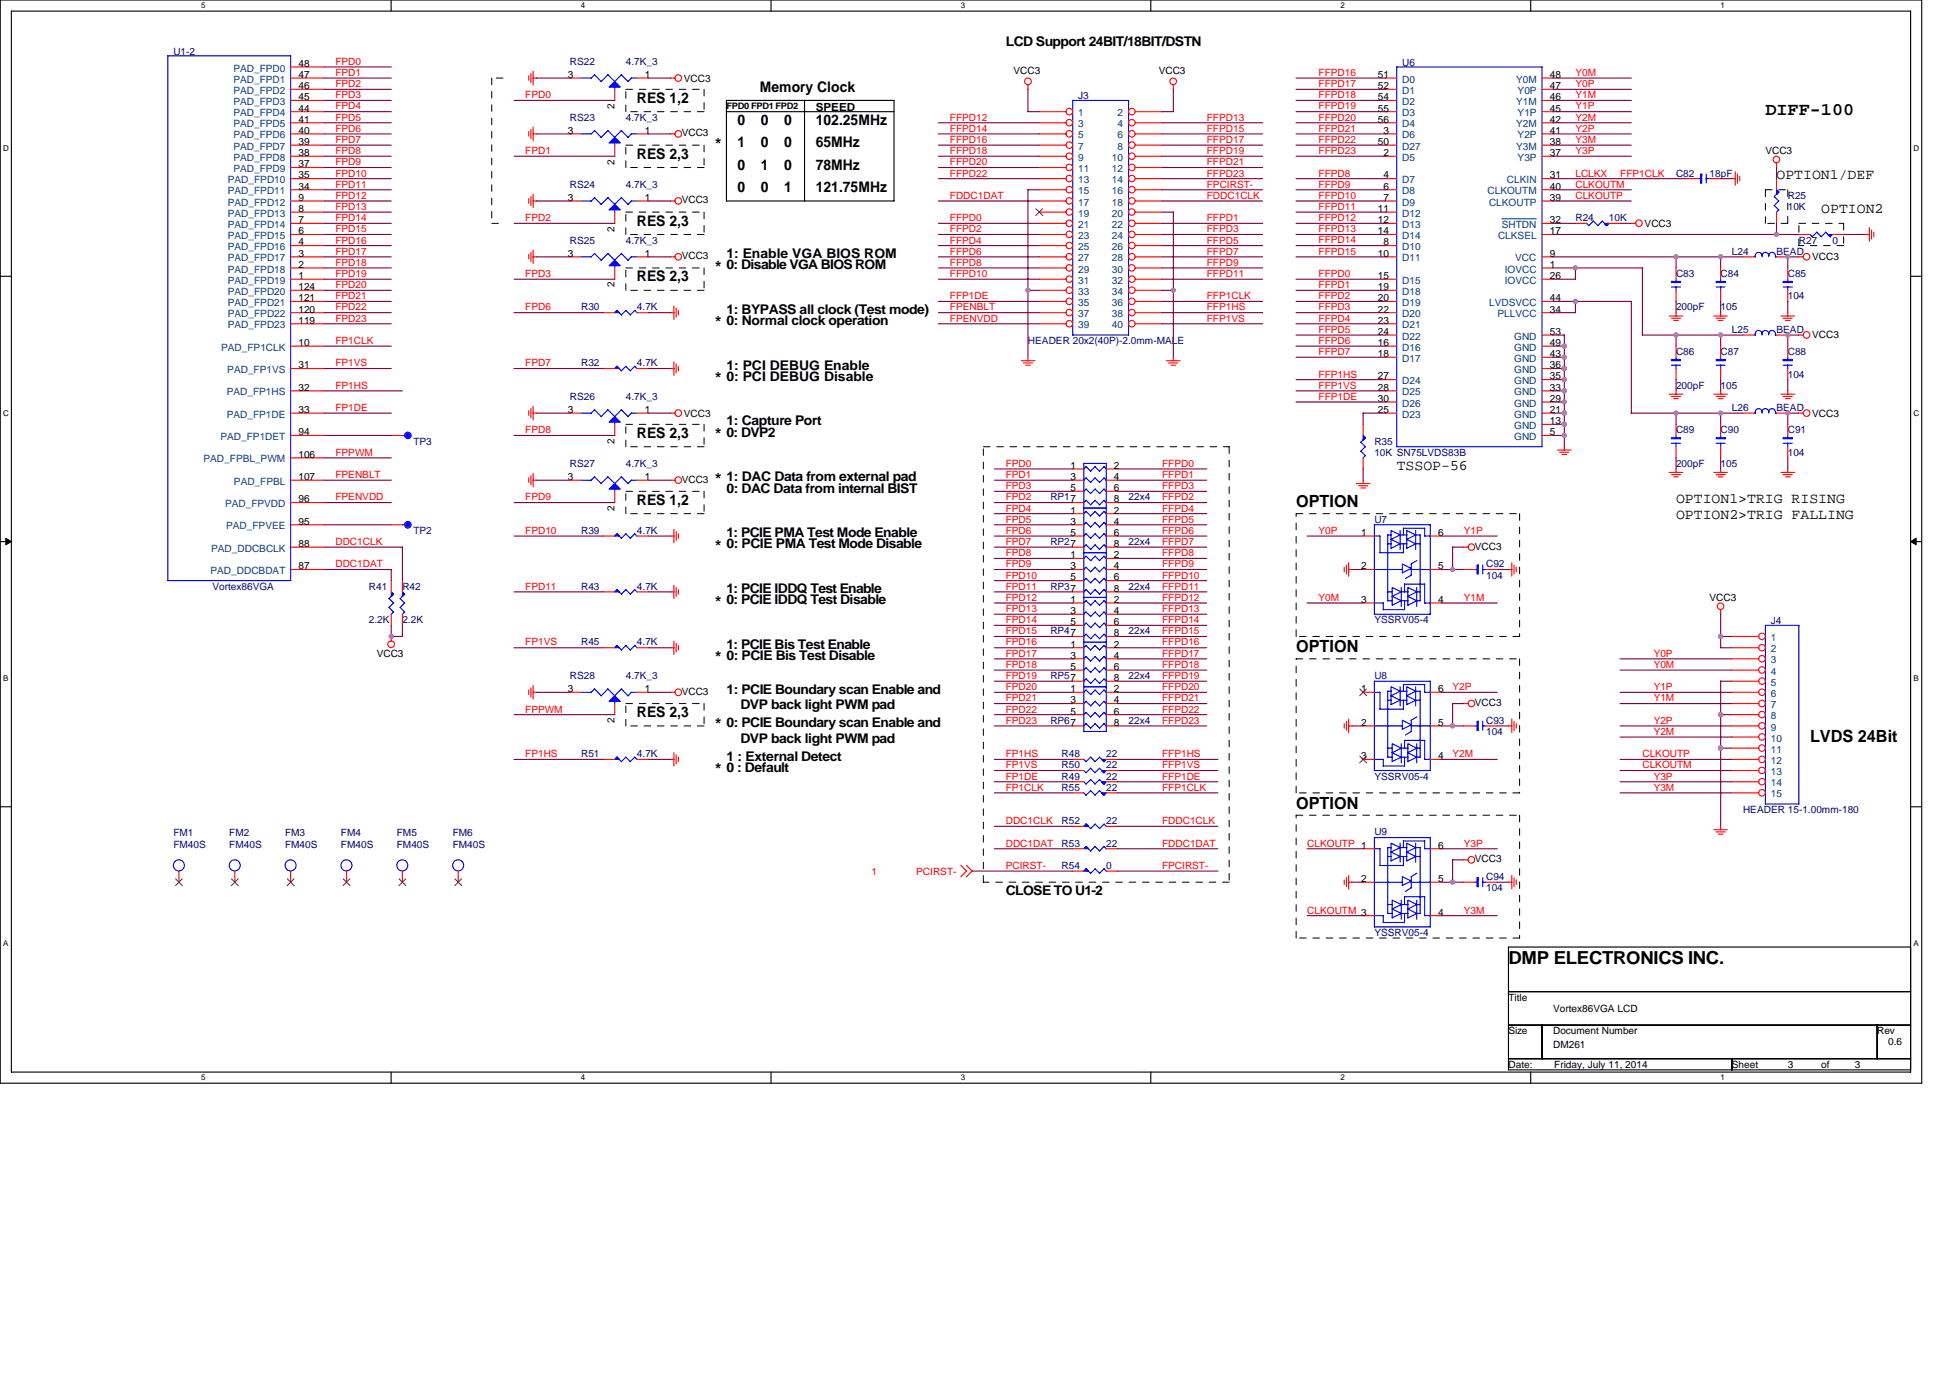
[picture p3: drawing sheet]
<svg xmlns="http://www.w3.org/2000/svg" width="297mm" height="210mm" viewBox="0 0 297 210" stroke-linecap="round" stroke-linejoin="round" font-family="sans-serif">
<defs><g id="words">
<g font-size="2.7">
<text x="268.9" y="17.6">DIFF-100</text>
<text x="229.8" y="146.9">DMP ELECTRONICS INC.</text>
</g>
<g font-size="2.6">
<text x="108.9" y="22.8">*</text>
<text x="108.9" y="41.5">*</text>
<text x="108.9" y="50">*</text>
<text x="108.9" y="58.5">*</text>
<text x="108.9" y="67.1">*</text>
<text x="108.9" y="73.9">*</text>
<text x="197.4" y="77.3">OPTION</text>
<text x="108.9" y="84.1">*</text>
<text x="108.9" y="92.6">*</text>
<text x="108.9" y="101.1">*</text>
<text x="197.4" y="99.4">OPTION</text>
<text x="108.9" y="111.3">*</text>
<text x="275.7" y="113">LVDS 24Bit</text>
<text x="108.9" y="118.1">*</text>
<text x="197.4" y="123.2">OPTION</text>
</g>
<g font-size="2.2">
<text x="97" y="15.7">RES 1,2</text>
<text x="115.8" y="13.9">Memory Clock</text>
<text x="112.3" y="22.5">1</text>
<text x="112.3" y="19.1">0</text>
<text x="115.9" y="22.5">0</text>
<text x="115.9" y="19.1">0</text>
<text x="119.4" y="22.5">0</text>
<text x="119.4" y="19.1">0</text>
<text x="124.3" y="22.5">65MHz</text>
<text x="124.3" y="19.1">102.25MHz</text>
<text x="97" y="24.2">RES 2,3</text>
<text x="112.3" y="25.9">0</text>
<text x="112.3" y="29.3">0</text>
<text x="115.9" y="25.9">1</text>
<text x="115.9" y="29.3">0</text>
<text x="119.4" y="25.9">0</text>
<text x="119.4" y="29.3">1</text>
<text x="124.3" y="25.9">78MHz</text>
<text x="124.3" y="29.3">121.75MHz</text>
<text x="270.6" y="27.3">OPTION1/DEF</text>
<text x="97" y="34.4">RES 2,3</text>
<text x="277.4" y="32.4">OPTION2</text>
<text x="97" y="42.9">RES 2,3</text>
<text x="97" y="66.7">RES 2,3</text>
<text x="212.8" y="71.5">TSSOP-56</text>
<text x="97" y="76.9">RES 1,2</text>
<text x="255.3" y="76.6">OPTION1&gt;TRIG RISING</text>
<text x="255.3" y="79">OPTION2&gt;TRIG FALLING</text>
<text x="97" y="109.3">RES 2,3</text>
</g>
<g font-size="2">
<text x="153.2" y="7">LCD Support 24BIT/18BIT/DSTN</text>
<text x="110.7" y="41">0: Disable VGA BIOS ROM</text>
<text x="110.7" y="39.3">1: Enable VGA BIOS ROM</text>
<text x="110.7" y="47.8">1: BYPASS all clock (Test mode)</text>
<text x="110.7" y="49.5">0: Normal clock operation</text>
<text x="110.7" y="56.3">1: PCI DEBUG Enable</text>
<text x="110.7" y="58">0: PCI DEBUG Disable</text>
<text x="110.7" y="64.8">1: Capture Port</text>
<text x="110.7" y="66.5">0: DVP2</text>
<text x="110.7" y="73.3">1: DAC Data from external pad</text>
<text x="110.7" y="75.1">0: DAC Data from internal BIST</text>
<text x="110.7" y="81.9">1: PCIE PMA Test Mode Enable</text>
<text x="110.7" y="83.6">0: PCIE PMA Test Mode Disable</text>
<text x="110.7" y="90.4">1: PCIE IDDQ Test Enable</text>
<text x="110.7" y="92.1">0: PCIE IDDQ Test Disable</text>
<text x="110.7" y="98.9">1: PCIE Bis Test Enable</text>
<text x="110.7" y="100.6">0: PCIE Bis Test Disable</text>
<text x="110.7" y="105.7">1: PCIE Boundary scan Enable and</text>
<text x="110.7" y="110.8">0: PCIE Boundary scan Enable and</text>
<text x="112.8" y="108.1">DVP back light PWM pad</text>
<text x="112.8" y="113.2">DVP back light PWM pad</text>
<text x="110.7" y="115.9">1 : External Detect</text>
<text x="110.7" y="117.6">0 : Default</text>
<text x="153.2" y="136.3">CLOSE TO U1-2</text>
</g>
<text font-size="1.7" x="124.3" y="16.9">SPEED</text>
<g font-size="1.5" fill="#000080">
<text x="26.4" y="8.3">U1-2</text>
<text x="86.8" y="9.9">RS22</text>
<text x="95.3" y="9.9">4.7K_3</text>
<text x="213.6" y="10.1">U6</text>
<text x="164.2" y="15.2">J3</text>
<text x="86.8" y="18.4">RS23</text>
<text x="95.3" y="18.4">4.7K_3</text>
<text x="86.8" y="28.6">RS24</text>
<text x="95.3" y="28.6">4.7K_3</text>
<text x="255.3" y="26.9">C82</text>
<text x="260.4" y="26.9">18pF</text>
<text x="240" y="33.7">R24</text>
<text x="245.1" y="33.7">10K</text>
<text x="272.3" y="30.3">R25</text>
<text x="272.3" y="32">10K</text>
<text x="86.8" y="37.1">RS25</text>
<text x="95.3" y="37.1">4.7K_3</text>
<text x="263.8" y="38.8">L24</text>
<text x="270.6" y="38.8">BEAD</text>
<text x="274" y="37.1">R27</text>
<text x="279.1" y="37.1">0</text>
<text x="88.5" y="47.3">R30</text>
<text x="97" y="47.3">4.7K</text>
<text x="255.3" y="42.2">C83</text>
<text x="255.3" y="47.3">200pF</text>
<text x="262.1" y="42.2">C84</text>
<text x="262.1" y="47.3">105</text>
<text x="272.3" y="42.2">C85</text>
<text x="272.3" y="45.6">104</text>
<text x="156.6" y="52.4">HEADER 20x2(40P)-2.0mm-MALE</text>
<text x="263.8" y="50.7">L25</text>
<text x="270.6" y="50.7">BEAD</text>
<text x="88.5" y="55.8">R32</text>
<text x="97" y="55.8">4.7K</text>
<text x="255.3" y="54.1">C86</text>
<text x="255.3" y="59.2">200pF</text>
<text x="262.1" y="54.1">C87</text>
<text x="262.1" y="59.2">105</text>
<text x="272.3" y="54.1">C88</text>
<text x="272.3" y="57.5">104</text>
<text x="86.8" y="60.9">RS26</text>
<text x="95.3" y="60.9">4.7K_3</text>
<text x="263.8" y="62.6">L26</text>
<text x="270.6" y="62.6">BEAD</text>
<text x="63" y="67.7">TP3</text>
<text x="86.8" y="71.1">RS27</text>
<text x="95.3" y="71.1">4.7K_3</text>
<text x="209.4" y="67.7">R35</text>
<text x="209.4" y="69.4">10K SN75LVDS83B</text>
<text x="255.3" y="66">C89</text>
<text x="255.3" y="71.1">200pF</text>
<text x="262.1" y="66">C90</text>
<text x="262.1" y="71.1">105</text>
<text x="272.3" y="66">C91</text>
<text x="272.3" y="69.4">104</text>
<text x="160" y="76.2">RP17</text>
<text x="171.9" y="76.2">22x4</text>
<text x="63" y="81.3">TP2</text>
<text x="88.5" y="81.3">R39</text>
<text x="97" y="81.3">4.7K</text>
<text x="160" y="83.1">RP27</text>
<text x="171.9" y="83.1">22x4</text>
<text x="209.4" y="79.7">U7</text>
<text x="32.4" y="89.9">Vortex86VGA</text>
<text x="56.2" y="89.9">R41</text>
<text x="61.3" y="89.9">R42</text>
<text x="88.5" y="89.9">R43</text>
<text x="97" y="89.9">4.7K</text>
<text x="160" y="89.9">RP37</text>
<text x="171.9" y="89.9">22x4</text>
<text x="226.4" y="86.5">C92</text>
<text x="226.4" y="88.2">104</text>
<text x="56.2" y="95">2.2K</text>
<text x="61.3" y="95">2.2K</text>
<text x="209.4" y="95">YSSRV05-4</text>
<text x="269.8" y="95.1">J4</text>
<text x="88.5" y="98.4">R45</text>
<text x="97" y="98.4">4.7K</text>
<text x="160" y="96.7">RP47</text>
<text x="171.9" y="96.7">22x4</text>
<text x="86.8" y="103.5">RS28</text>
<text x="95.3" y="103.5">4.7K_3</text>
<text x="160" y="103.5">RP57</text>
<text x="171.9" y="103.5">22x4</text>
<text x="209.4" y="103.5">U8</text>
<text x="160" y="110.3">RP67</text>
<text x="171.9" y="110.3">22x4</text>
<text x="226.4" y="110.3">C93</text>
<text x="226.4" y="112">104</text>
<text x="88.5" y="115.4">R51</text>
<text x="97" y="115.4">4.7K</text>
<text x="161.7" y="118.8">R49</text>
<text x="161.7" y="117.1">R50</text>
<text x="161.7" y="115.4">R48</text>
<text x="168.5" y="118.8">22</text>
<text x="168.5" y="117.1">22</text>
<text x="168.5" y="115.4">22</text>
<text x="209.4" y="118.8">YSSRV05-4</text>
<text x="161.7" y="125.6">R52</text>
<text x="161.7" y="120.5">R55</text>
<text x="168.5" y="125.6">22</text>
<text x="168.5" y="120.5">22</text>
<text x="265.5" y="123.9">HEADER 15-1.00mm-180</text>
<text x="26.4" y="127.5">FM1</text>
<text x="26.4" y="129.2">FM40S</text>
<text x="34.9" y="127.5">FM2</text>
<text x="34.9" y="129.2">FM40S</text>
<text x="43.4" y="127.5">FM3</text>
<text x="43.4" y="129.2">FM40S</text>
<text x="51.9" y="127.5">FM4</text>
<text x="51.9" y="129.2">FM40S</text>
<text x="60.4" y="127.5">FM5</text>
<text x="60.4" y="129.2">FM40S</text>
<text x="69" y="127.5">FM6</text>
<text x="69" y="129.2">FM40S</text>
<text x="161.7" y="129">R53</text>
<text x="168.5" y="129">22</text>
<text x="209.4" y="127.3">U9</text>
<text x="161.7" y="132.4">R54</text>
<text x="168.5" y="132.4">0</text>
<text x="226.4" y="134.1">C94</text>
<text x="226.4" y="135.8">104</text>
<text x="209.4" y="142.6">YSSRV05-4</text>
</g>
<g font-size="1.5" fill="#004080">
<text x="35.6" y="10.9">PAD_FPD0</text>
<text x="35.6" y="12.6">PAD_FPD1</text>
<text x="35.6" y="14.3">PAD_FPD2</text>
<text x="35.6" y="16">PAD_FPD3</text>
<text x="35.6" y="17.7">PAD_FPD4</text>
<text x="164.2" y="17.7">1</text>
<text x="170.2" y="17.7">2</text>
<text x="213.6" y="12.6">D0</text>
<text x="213.6" y="14.3">D1</text>
<text x="213.6" y="16">D2</text>
<text x="213.6" y="17.7">D3</text>
<text x="230.9" y="16">Y1M</text>
<text x="230.9" y="12.6">Y0M</text>
<text x="231.2" y="17.7">Y1P</text>
<text x="231.2" y="14.3">Y0P</text>
<text x="35.6" y="19.4">PAD_FPD5</text>
<text x="35.6" y="21.1">PAD_FPD6</text>
<text x="35.6" y="22.8">PAD_FPD7</text>
<text x="164.2" y="19.4">3</text>
<text x="164.2" y="21.1">5</text>
<text x="164.2" y="22.8">7</text>
<text x="170.2" y="19.4">4</text>
<text x="170.2" y="21.1">6</text>
<text x="170.2" y="22.8">8</text>
<text x="213.6" y="21.1">D6</text>
<text x="213.6" y="22.8">D27</text>
<text x="213.6" y="19.4">D4</text>
<text x="230.9" y="22.8">Y3M</text>
<text x="230.9" y="19.4">Y2M</text>
<text x="231.2" y="21.1">Y2P</text>
<text x="34.7" y="27.9">PAD_FPD10</text>
<text x="34.7" y="29.6">PAD_FPD11</text>
<text x="35.6" y="24.5">PAD_FPD8</text>
<text x="35.6" y="26.2">PAD_FPD9</text>
<text x="164.2" y="24.5">9</text>
<text x="164.2" y="26.2">11</text>
<text x="164.2" y="27.9">13</text>
<text x="164.2" y="29.6">15</text>
<text x="169.4" y="26.2">12</text>
<text x="169.4" y="27.9">14</text>
<text x="169.4" y="29.6">16</text>
<text x="169.4" y="24.5">10</text>
<text x="213.6" y="24.5">D5</text>
<text x="213.6" y="27.9">D7</text>
<text x="213.6" y="29.6">D8</text>
<text x="226.6" y="29.6">CLKOUTM</text>
<text x="229.5" y="27.9">CLKIN</text>
<text x="231.2" y="24.5">Y3P</text>
<text x="34.7" y="31.3">PAD_FPD12</text>
<text x="34.7" y="33">PAD_FPD13</text>
<text x="34.7" y="34.7">PAD_FPD14</text>
<text x="164.2" y="31.3">17</text>
<text x="164.2" y="33">19</text>
<text x="164.2" y="34.7">21</text>
<text x="169.4" y="31.3">18</text>
<text x="169.4" y="33">20</text>
<text x="169.4" y="34.7">22</text>
<text x="213.6" y="31.3">D9</text>
<text x="213.6" y="33">D12</text>
<text x="213.6" y="34.7">D13</text>
<text x="226.8" y="31.3">CLKOUTP</text>
<text x="228.8" y="34.7">SHTDN</text>
<text x="34.7" y="36.4">PAD_FPD15</text>
<text x="34.7" y="38.1">PAD_FPD16</text>
<text x="34.7" y="39.8">PAD_FPD17</text>
<text x="34.7" y="41.5">PAD_FPD18</text>
<text x="164.2" y="36.4">23</text>
<text x="164.2" y="38.1">25</text>
<text x="164.2" y="39.8">27</text>
<text x="164.2" y="41.5">29</text>
<text x="169.4" y="36.4">24</text>
<text x="169.4" y="38.1">26</text>
<text x="169.4" y="39.8">28</text>
<text x="169.4" y="41.5">30</text>
<text x="213.6" y="38.1">D10</text>
<text x="213.6" y="39.8">D11</text>
<text x="213.6" y="36.4">D14</text>
<text x="228.2" y="36.4">CLKSEL</text>
<text x="229.2" y="41.5">IOVCC</text>
<text x="230.8" y="39.8">VCC</text>
<text x="34.7" y="43.2">PAD_FPD19</text>
<text x="34.7" y="44.9">PAD_FPD20</text>
<text x="34.7" y="46.6">PAD_FPD21</text>
<text x="164.2" y="43.2">31</text>
<text x="164.2" y="44.9">33</text>
<text x="164.2" y="46.6">35</text>
<text x="169.4" y="43.2">32</text>
<text x="169.4" y="44.9">34</text>
<text x="169.4" y="46.6">36</text>
<text x="213.6" y="43.2">D15</text>
<text x="213.6" y="44.9">D18</text>
<text x="213.6" y="46.6">D19</text>
<text x="226.8" y="46.6">LVDSVCC</text>
<text x="229.2" y="43.2">IOVCC</text>
<text x="33.7" y="53.4">PAD_FP1CLK</text>
<text x="34.7" y="48.3">PAD_FPD22</text>
<text x="34.7" y="50">PAD_FPD23</text>
<text x="164.2" y="48.3">37</text>
<text x="164.2" y="50">39</text>
<text x="169.4" y="48.3">38</text>
<text x="169.4" y="50">40</text>
<text x="213.6" y="53.4">D16</text>
<text x="213.6" y="48.3">D20</text>
<text x="213.6" y="50">D21</text>
<text x="213.6" y="51.8">D22</text>
<text x="228.1" y="48.3">PLLVCC</text>
<text x="230.7" y="53.4">GND</text>
<text x="230.7" y="51.8">GND</text>
<text x="34.6" y="56.9">PAD_FP1VS</text>
<text x="213.6" y="55.1">D17</text>
<text x="213.6" y="58.5">D24</text>
<text x="230.6" y="58.5">GND</text>
<text x="230.6" y="56.9">GND</text>
<text x="230.6" y="55.1">GND</text>
<text x="34.5" y="63.6">PAD_FP1DE</text>
<text x="34.5" y="60.3">PAD_FP1HS</text>
<text x="213.6" y="63.6">D23</text>
<text x="213.6" y="60.3">D25</text>
<text x="213.6" y="62">D26</text>
<text x="230.6" y="60.3">GND</text>
<text x="230.6" y="65.4">GND</text>
<text x="230.6" y="63.6">GND</text>
<text x="230.6" y="62">GND</text>
<text x="31" y="70.5">PAD_FPBL_PWM</text>
<text x="33.6" y="67.1">PAD_FP1DET</text>
<text x="230.6" y="67.1">GND</text>
<text x="34.3" y="77.3">PAD_FPVDD</text>
<text x="35.6" y="73.9">PAD_FPBL</text>
<text x="34.5" y="80.7">PAD_FPVEE</text>
<text x="32.1" y="87.5">PAD_DDCBDAT</text>
<text x="32.2" y="84.1">PAD_DDCBCLK</text>
<text x="269.8" y="97.7">1</text>
<text x="269.8" y="99.4">2</text>
<text x="269.8" y="101.1">3</text>
<text x="269.8" y="102.8">4</text>
<text x="269.8" y="104.5">5</text>
<text x="269.8" y="106.2">6</text>
<text x="269.8" y="107.9">7</text>
<text x="269.8" y="109.6">8</text>
<text x="269.8" y="111.3">9</text>
<text x="269.8" y="113">10</text>
<text x="269.8" y="114.7">11</text>
<text x="269.8" y="116.4">12</text>
<text x="269.8" y="118.1">13</text>
<text x="269.8" y="119.8">14</text>
<text x="269.8" y="121.5">15</text>
</g>
<g font-size="1.5">
<text x="45.5" y="10.2">48</text>
<text x="45.5" y="11.9">47</text>
<text x="86.5" y="11.9">3</text>
<text x="98.2" y="11.9">1</text>
<text x="154.4" y="11.2">VCC3</text>
<text x="176.5" y="11.2">VCC3</text>
<text x="209.9" y="11.9">51</text>
<text x="236.1" y="11.9">48</text>
<text x="45.5" y="13.6">46</text>
<text x="45.5" y="15.3">45</text>
<text x="45.5" y="17">44</text>
<text x="93.6" y="16.6" transform="rotate(-90 93.6 16.6)">2</text>
<text x="104.2" y="12.4">VCC3</text>
<text x="209.9" y="13.6">52</text>
<text x="209.9" y="15.3">54</text>
<text x="209.9" y="17">55</text>
<text x="236.1" y="17">45</text>
<text x="236.1" y="15.3">46</text>
<text x="236.1" y="13.6">47</text>
<text x="45.5" y="18.7">41</text>
<text x="45.5" y="20.4">40</text>
<text x="45.5" y="22.1">39</text>
<text x="45.5" y="23.8">38</text>
<text x="86.5" y="20.4">3</text>
<text x="98.2" y="20.4">1</text>
<text x="103.8" y="20.8">VCC3</text>
<text x="209.9" y="22.1">50</text>
<text x="209.9" y="18.7">56</text>
<text x="210.7" y="23.8">2</text>
<text x="210.7" y="20.4">3</text>
<text x="236.1" y="23.8">37</text>
<text x="236.1" y="22.1">38</text>
<text x="236.1" y="20.4">41</text>
<text x="236.1" y="18.7">42</text>
<text x="268.9" y="23.5">VCC3</text>
<text x="45.5" y="25.5">37</text>
<text x="45.5" y="27.2">35</text>
<text x="45.5" y="28.9">34</text>
<text x="93.6" y="25.1" transform="rotate(-90 93.6 25.1)">2</text>
<text x="210.7" y="27.2">4</text>
<text x="210.7" y="28.9">6</text>
<text x="236.1" y="27.2">31</text>
<text x="236.1" y="28.9">40</text>
<text x="45.5" y="30.6">9</text>
<text x="45.5" y="32.3">8</text>
<text x="45.5" y="34">7</text>
<text x="45.5" y="35.7">6</text>
<text x="86.5" y="30.6">3</text>
<text x="93.6" y="35.3" transform="rotate(-90 93.6 35.3)">2</text>
<text x="98.2" y="30.6">1</text>
<text x="103.8" y="31">VCC3</text>
<text x="209.9" y="32.3">11</text>
<text x="209.9" y="34">12</text>
<text x="209.9" y="35.7">14</text>
<text x="210.7" y="30.6">7</text>
<text x="236.1" y="35.7">17</text>
<text x="236.1" y="34">32</text>
<text x="236.1" y="30.6">39</text>
<text x="250.5" y="34.5">VCC3</text>
<text x="45.5" y="37.4">4</text>
<text x="45.5" y="39.1">3</text>
<text x="45.5" y="40.8">2</text>
<text x="86.5" y="39.1">3</text>
<text x="98.2" y="39.1">1</text>
<text x="103.8" y="39.5">VCC3</text>
<text x="209.9" y="39.1">10</text>
<text x="210.7" y="37.4">8</text>
<text x="236.1" y="40.8">1</text>
<text x="236.1" y="39.1">9</text>
<text x="276.1" y="39.7">VCC3</text>
<text x="45.5" y="42.5">1</text>
<text x="45.5" y="44.2">124</text>
<text x="45.5" y="45.9">121</text>
<text x="45.5" y="47.6">120</text>
<text x="93.6" y="43.8" transform="rotate(-90 93.6 43.8)">2</text>
<text x="209.9" y="42.5">15</text>
<text x="209.9" y="44.2">19</text>
<text x="209.9" y="45.9">20</text>
<text x="209.9" y="47.6">22</text>
<text x="236.1" y="42.5">26</text>
<text x="236.1" y="47.6">34</text>
<text x="236.1" y="45.9">44</text>
<text x="45.5" y="52.7">10</text>
<text x="45.5" y="49.3">119</text>
<text x="209.9" y="52.7">16</text>
<text x="209.9" y="49.3">23</text>
<text x="209.9" y="51">24</text>
<text x="236.1" y="52.7">49</text>
<text x="236.1" y="51">53</text>
<text x="276.1" y="51.6">VCC3</text>
<text x="45.5" y="59.5">32</text>
<text x="45.5" y="56.1">31</text>
<text x="209.9" y="54.4">18</text>
<text x="209.9" y="57.8">27</text>
<text x="209.9" y="59.5">28</text>
<text x="236.1" y="59.5">33</text>
<text x="236.1" y="57.8">35</text>
<text x="236.1" y="56.1">36</text>
<text x="236.1" y="54.4">43</text>
<text x="45.5" y="62.9">33</text>
<text x="86.5" y="62.9">3</text>
<text x="98.2" y="62.9">1</text>
<text x="104.2" y="63.5">VCC3</text>
<text x="209.9" y="62.9">25</text>
<text x="209.9" y="61.2">30</text>
<text x="236.1" y="64.6">13</text>
<text x="236.1" y="62.9">21</text>
<text x="236.1" y="61.2">29</text>
<text x="276.1" y="63.5">VCC3</text>
<text x="45.5" y="66.3">94</text>
<text x="45.5" y="69.7">106</text>
<text x="93.6" y="67.6" transform="rotate(-90 93.6 67.6)">2</text>
<text x="163.1" y="71.4">1</text>
<text x="169.7" y="71.4">2</text>
<text x="236.1" y="66.3">5</text>
<text x="45.5" y="73.2">107</text>
<text x="45.5" y="76.6">96</text>
<text x="86.5" y="73.2">3</text>
<text x="93.6" y="77.8" transform="rotate(-90 93.6 77.8)">2</text>
<text x="98.2" y="73.2">1</text>
<text x="103.8" y="73.5">VCC3</text>
<text x="163.1" y="73.2">3</text>
<text x="163.1" y="74.8">5</text>
<text x="169.7" y="73.2">4</text>
<text x="169.7" y="74.8">6</text>
<text x="169.7" y="76.6">8</text>
<text x="45.5" y="79.9">95</text>
<text x="45.5" y="83.4">88</text>
<text x="163.1" y="78.3">1</text>
<text x="163.1" y="79.9">3</text>
<text x="163.1" y="81.7">5</text>
<text x="169.7" y="78.3">2</text>
<text x="169.7" y="79.9">4</text>
<text x="169.7" y="81.7">6</text>
<text x="169.7" y="83.4">8</text>
<text x="207.3" y="81.7">1</text>
<text x="219.1" y="81.7">6</text>
<text x="224.7" y="83.7">VCC3</text>
<text x="45.5" y="86.8">87</text>
<text x="163.1" y="85.1">1</text>
<text x="163.1" y="86.8">3</text>
<text x="163.1" y="88.5">5</text>
<text x="169.7" y="85.1">2</text>
<text x="169.7" y="86.8">4</text>
<text x="169.7" y="88.5">6</text>
<text x="207.3" y="86.8">2</text>
<text x="219.1" y="86.8">5</text>
<text x="163.1" y="91.9">1</text>
<text x="163.1" y="93.6">3</text>
<text x="163.1" y="95.3">5</text>
<text x="169.7" y="90.2">8</text>
<text x="169.7" y="91.9">2</text>
<text x="169.7" y="93.6">4</text>
<text x="169.7" y="95.3">6</text>
<text x="207.3" y="91.9">3</text>
<text x="219.1" y="91.9">4</text>
<text x="260.4" y="91.6">VCC3</text>
<text x="57.4" y="100.1">VCC3</text>
<text x="163.1" y="98.7">1</text>
<text x="163.1" y="100.4">3</text>
<text x="169.7" y="97">8</text>
<text x="169.7" y="98.7">2</text>
<text x="169.7" y="100.4">4</text>
<text x="86.5" y="105.5">3</text>
<text x="98.2" y="105.5">1</text>
<text x="103.8" y="105.9">VCC3</text>
<text x="163.1" y="105.5">1</text>
<text x="163.1" y="107.2">3</text>
<text x="163.1" y="102.1">5</text>
<text x="169.7" y="105.5">2</text>
<text x="169.7" y="107.2">4</text>
<text x="169.7" y="102.1">6</text>
<text x="169.7" y="103.8">8</text>
<text x="207.3" y="105.5">1</text>
<text x="219.1" y="105.5">6</text>
<text x="224.7" y="107.6">VCC3</text>
<text x="93.6" y="110.2" transform="rotate(-90 93.6 110.2)">2</text>
<text x="163.1" y="108.9">5</text>
<text x="169.7" y="108.9">6</text>
<text x="169.7" y="110.6">8</text>
<text x="207.3" y="110.6">2</text>
<text x="219.1" y="110.6">5</text>
<text x="207.3" y="115.7">3</text>
<text x="219.1" y="115.7">4</text>
<text x="219.1" y="129.3">6</text>
<text x="224.7" y="131.4">VCC3</text>
<text x="207.3" y="134.4">2</text>
<text x="219.1" y="134.4">5</text>
<text x="219.1" y="139.5">4</text>
<text x="229.8" y="152.5">Title</text>
<text x="236.6" y="154.2">Vortex86VGA LCD</text>
<text x="229.8" y="157.6">Size</text>
<text x="236.6" y="157.6">Document Number</text>
<text x="236.6" y="159.6">DM261</text>
<text x="285.9" y="157.6">Rev</text>
<text x="287.6" y="159.3">0.6</text>
<text x="229.8" y="162.7">Date:</text>
<text x="236.7" y="162.7">Friday, July 11, 2014</text>
<text x="263.8" y="162.7">Sheet</text>
<text x="272.3" y="162.7">3</text>
<text x="277.4" y="162.7">of</text>
<text x="282.5" y="162.7">3</text>
</g>
<g font-size="1.5" fill="#f00">
<text x="51.1" y="9.9">FPD0</text>
<text x="51.1" y="11.6">FPD1</text>
<text x="200.8" y="11.6">FFPD16</text>
<text x="240" y="11.6">Y0M</text>
<text x="51.1" y="13.3">FPD2</text>
<text x="51.1" y="15">FPD3</text>
<text x="51.1" y="16.7">FPD4</text>
<text x="80" y="15">FPD0</text>
<text x="200.8" y="13.3">FFPD17</text>
<text x="200.8" y="15">FFPD18</text>
<text x="200.8" y="16.7">FFPD19</text>
<text x="240" y="16.7">Y1P</text>
<text x="240" y="15">Y1M</text>
<text x="240" y="13.3">Y0P</text>
<text x="51.1" y="21.8">FPD7</text>
<text x="51.1" y="18.4">FPD5</text>
<text x="51.1" y="23.5">FPD8</text>
<text x="51.1" y="20.1">FPD6</text>
<text x="80" y="23.5">FPD1</text>
<text x="144.7" y="20.1">FFPD14</text>
<text x="144.7" y="23.5">FFPD18</text>
<text x="144.7" y="18.4">FFPD12</text>
<text x="144.7" y="21.8">FFPD16</text>
<text x="183.8" y="21.8">FFPD17</text>
<text x="183.8" y="18.4">FFPD13</text>
<text x="183.8" y="20.1">FFPD15</text>
<text x="183.8" y="23.5">FFPD19</text>
<text x="200.8" y="21.8">FFPD22</text>
<text x="200.8" y="18.4">FFPD20</text>
<text x="200.8" y="20.1">FFPD21</text>
<text x="200.8" y="23.5">FFPD23</text>
<text x="240" y="23.5">Y3P</text>
<text x="240" y="20.1">Y2P</text>
<text x="240" y="21.8">Y3M</text>
<text x="240" y="18.4">Y2M</text>
<text x="51.1" y="26.9">FPD10</text>
<text x="51.1" y="28.6">FPD11</text>
<text x="51.1" y="25.2">FPD9</text>
<text x="144.7" y="26.9">FFPD22</text>
<text x="144.7" y="25.2">FFPD20</text>
<text x="183.8" y="25.2">FFPD21</text>
<text x="183.8" y="26.9">FFPD23</text>
<text x="183.8" y="28.6">FPCIRST-</text>
<text x="200.8" y="26.9">FFPD8</text>
<text x="200.8" y="28.6">FFPD9</text>
<text x="240" y="26.9">LCLKX</text>
<text x="240" y="28.6">CLKOUTM</text>
<text x="246.8" y="26.9">FFP1CLK</text>
<text x="51.1" y="30.3">FPD12</text>
<text x="51.1" y="35.4">FPD15</text>
<text x="51.1" y="32">FPD13</text>
<text x="51.1" y="33.7">FPD14</text>
<text x="80" y="33.7">FPD2</text>
<text x="144.7" y="35.4">FFPD2</text>
<text x="144.7" y="33.7">FFPD0</text>
<text x="144.7" y="30.3">FDDC1DAT</text>
<text x="183.8" y="33.7">FFPD1</text>
<text x="183.8" y="35.4">FFPD3</text>
<text x="183.8" y="30.3">FDDC1CLK</text>
<text x="200.8" y="30.3">FFPD10</text>
<text x="200.8" y="32">FFPD11</text>
<text x="200.8" y="33.7">FFPD12</text>
<text x="200.8" y="35.4">FFPD13</text>
<text x="240" y="30.3">CLKOUTP</text>
<text x="51.1" y="38.8">FPD17</text>
<text x="51.1" y="40.5">FPD18</text>
<text x="51.1" y="37.1">FPD16</text>
<text x="144.7" y="38.8">FFPD6</text>
<text x="144.7" y="37.1">FFPD4</text>
<text x="144.7" y="40.5">FFPD8</text>
<text x="183.8" y="40.5">FFPD9</text>
<text x="183.8" y="38.8">FFPD7</text>
<text x="183.8" y="37.1">FFPD5</text>
<text x="200.8" y="37.1">FFPD14</text>
<text x="200.8" y="38.8">FFPD15</text>
<text x="51.1" y="47.3">FPD22</text>
<text x="51.1" y="43.9">FPD20</text>
<text x="51.1" y="42.2">FPD19</text>
<text x="51.1" y="45.6">FPD21</text>
<text x="80" y="42.2">FPD3</text>
<text x="80" y="47.3">FPD6</text>
<text x="144.7" y="45.6">FFP1DE</text>
<text x="144.7" y="47.3">FPENBLT</text>
<text x="144.7" y="42.2">FFPD10</text>
<text x="183.8" y="42.2">FFPD11</text>
<text x="183.8" y="47.3">FFP1HS</text>
<text x="183.8" y="45.6">FFP1CLK</text>
<text x="200.8" y="42.2">FFPD0</text>
<text x="200.8" y="43.9">FFPD1</text>
<text x="200.8" y="45.6">FFPD2</text>
<text x="200.8" y="47.3">FFPD3</text>
<text x="51.1" y="49">FPD23</text>
<text x="51.1" y="52.4">FP1CLK</text>
<text x="144.7" y="49">FPENVDD</text>
<text x="183.8" y="49">FFP1VS</text>
<text x="200.8" y="49">FFPD4</text>
<text x="200.8" y="50.7">FFPD5</text>
<text x="200.8" y="52.4">FFPD6</text>
<text x="51.1" y="59.2">FP1HS</text>
<text x="51.1" y="55.8">FP1VS</text>
<text x="80" y="55.8">FPD7</text>
<text x="200.8" y="54.1">FFPD7</text>
<text x="200.8" y="57.5">FFP1HS</text>
<text x="200.8" y="59.2">FFP1VS</text>
<text x="51.1" y="62.6">FP1DE</text>
<text x="200.8" y="60.9">FFP1DE</text>
<text x="51.1" y="69.4">FPPWM</text>
<text x="80" y="66">FPD8</text>
<text x="153.2" y="71.1">FPD0</text>
<text x="177" y="71.1">FFPD0</text>
<text x="51.1" y="76.2">FPENVDD</text>
<text x="51.1" y="72.8">FPENBLT</text>
<text x="80" y="76.2">FPD9</text>
<text x="153.2" y="72.8">FPD1</text>
<text x="153.2" y="74.5">FPD3</text>
<text x="153.2" y="76.2">FPD2</text>
<text x="153.2" y="78">FPD4</text>
<text x="177" y="72.8">FFPD1</text>
<text x="177" y="74.5">FFPD3</text>
<text x="177" y="76.2">FFPD2</text>
<text x="177" y="78">FFPD4</text>
<text x="51.1" y="83.1">DDC1CLK</text>
<text x="80" y="81.3">FPD10</text>
<text x="153.2" y="79.6">FPD5</text>
<text x="153.2" y="81.3">FPD6</text>
<text x="153.2" y="83.1">FPD7</text>
<text x="177" y="79.7">FFPD5</text>
<text x="177" y="81.3">FFPD6</text>
<text x="177" y="83.1">FFPD7</text>
<text x="200.8" y="81.3">Y0P</text>
<text x="223" y="81.3">Y1P</text>
<text x="51.1" y="86.5">DDC1DAT</text>
<text x="80" y="89.9">FPD11</text>
<text x="153.2" y="84.8">FPD8</text>
<text x="153.2" y="86.5">FPD9</text>
<text x="153.2" y="88.2">FPD10</text>
<text x="153.2" y="89.9">FPD11</text>
<text x="177" y="84.8">FFPD8</text>
<text x="177" y="86.5">FFPD9</text>
<text x="177" y="88.2">FFPD10</text>
<text x="177" y="89.9">FFPD11</text>
<text x="153.2" y="91.6">FPD12</text>
<text x="153.2" y="93.3">FPD13</text>
<text x="153.2" y="95">FPD14</text>
<text x="177" y="91.6">FFPD12</text>
<text x="177" y="93.3">FFPD13</text>
<text x="177" y="95">FFPD14</text>
<text x="200.8" y="91.6">Y0M</text>
<text x="223" y="91.6">Y1M</text>
<text x="80" y="98.4">FP1VS</text>
<text x="153.2" y="96.7">FPD15</text>
<text x="153.2" y="98.4">FPD16</text>
<text x="153.2" y="100.1">FPD17</text>
<text x="153.2" y="101.8">FPD18</text>
<text x="177" y="96.7">FFPD15</text>
<text x="177" y="98.4">FFPD16</text>
<text x="177" y="100.1">FFPD17</text>
<text x="177" y="101.8">FFPD18</text>
<text x="251.9" y="100.1">Y0P</text>
<text x="251.9" y="101.8">Y0M</text>
<text x="153.2" y="103.5">FPD19</text>
<text x="153.2" y="105.2">FPD20</text>
<text x="153.2" y="106.9">FPD21</text>
<text x="177" y="103.5">FFPD19</text>
<text x="177" y="105.2">FFPD20</text>
<text x="177" y="106.9">FFPD21</text>
<text x="221.3" y="105.2">Y2P</text>
<text x="251.9" y="106.9">Y1M</text>
<text x="251.9" y="105.2">Y1P</text>
<text x="80" y="108.6">FPPWM</text>
<text x="153.2" y="108.6">FPD22</text>
<text x="153.2" y="110.3">FPD23</text>
<text x="177" y="108.6">FFPD22</text>
<text x="177" y="110.3">FFPD23</text>
<text x="251.9" y="112">Y2M</text>
<text x="251.9" y="110.3">Y2P</text>
<text x="80" y="115.4">FP1HS</text>
<text x="153.2" y="117.1">FP1VS</text>
<text x="153.2" y="115.4">FP1HS</text>
<text x="153.2" y="118.8">FP1DE</text>
<text x="177" y="115.4">FFP1HS</text>
<text x="177" y="118.8">FFP1DE</text>
<text x="177" y="117.1">FFP1VS</text>
<text x="221.3" y="115.4">Y2M</text>
<text x="250.2" y="115.4">CLKOUTP</text>
<text x="250.2" y="117.1">CLKOUTM</text>
<text x="251.9" y="118.8">Y3P</text>
<text x="153.2" y="120.5">FP1CLK</text>
<text x="153.2" y="125.6">DDC1CLK</text>
<text x="177" y="125.6">FDDC1CLK</text>
<text x="177" y="120.5">FFP1CLK</text>
<text x="251.9" y="120.5">Y3M</text>
<text x="153.2" y="129">DDC1DAT</text>
<text x="177" y="129">FDDC1DAT</text>
<text x="199.1" y="129">CLKOUTP 1</text>
<text x="223" y="129">Y3P</text>
<text x="132.8" y="133.3">1</text>
<text x="139.6" y="133.3">PCIRST-</text>
<text x="153.2" y="132.4">PCIRST-</text>
<text x="177" y="132.4">FPCIRST-</text>
<text x="199.1" y="139.2">CLKOUTM 3</text>
<text x="223" y="139.2">Y3M</text>
</g>
<text font-size="1.4" x="110.7" y="16.6">FPD0 FPD1 FPD2</text>
<g font-size="1.2">
<text x="30.6" y="1.2">5</text>
<text x="88.5" y="1.2">4</text>
<text x="146.4" y="1.2">3</text>
<text x="204.2" y="1.2">2</text>
<text x="262.1" y="1.2">1</text>
<text x=".5" y="23">D</text>
<text x="291.5" y="23">D</text>
<text x=".5" y="63.4">C</text>
<text x="291.5" y="63.4">C</text>
<text x=".5" y="103.8">B</text>
<text x="291.5" y="103.8">B</text>
<text x=".5" y="144.2">A</text>
<text x="291.5" y="144.2">A</text>
<text x="30.6" y="164.6">5</text>
<text x="88.5" y="164.6">4</text>
<text x="146.4" y="164.6">3</text>
<text x="204.2" y="164.6">2</text>
<text x="262.1" y="164.6">1</text>
</g>
</g></defs>
<path d="M0 0h292.7v165.1h-292.7zM1.7 1.7h289.3v161.7h-289.3z" fill="none" stroke="#000" stroke-width=".17"/>
<g fill="#fff">
<path d="M30.6 .2h.7v1.3h-.7z"/>
<path d="M30.6 163.5h.7v1.4h-.7z"/>
</g>
<path d="M59.6 0v1.7M59.6 163.4v1.7" fill="none" stroke="#000" stroke-width=".17"/>
<g fill="#fff">
<path d="M88.5 .2h.7v1.3h-.7z"/>
<path d="M88.5 163.5h.7v1.4h-.7z"/>
</g>
<path d="M117.5 0v1.7M117.5 163.4v1.7" fill="none" stroke="#000" stroke-width=".17"/>
<g fill="#fff">
<path d="M146.4 .2h.6v1.3h-.6z"/>
<path d="M146.4 163.5h.6v1.4h-.6z"/>
</g>
<path d="M175.3 0v1.7M175.3 163.4v1.7" fill="none" stroke="#000" stroke-width=".17"/>
<g fill="#fff">
<path d="M204.2 .2h.7v1.3h-.7z"/>
<path d="M204.2 163.5h.7v1.4h-.7z"/>
</g>
<path d="M233.2 0v1.7M233.2 163.4v1.7" fill="none" stroke="#000" stroke-width=".17"/>
<g fill="#fff">
<path d="M262.1 .2h.6v1.3h-.6z"/>
<path d="M262.1 163.5h.6v1.4h-.6z"/>
<path d="M.5 21.9h.8v1.3h-.8z"/>
<path d="M291.5 21.9h.8v1.3h-.8z"/>
<path d="M.5 62.3h.8v1.3h-.8z"/>
<path d="M291.5 62.3h.8v1.3h-.8z"/>
</g>
<path d="M0 42.1h1.7M291 42.1h1.7" fill="none" stroke="#000" stroke-width=".17"/>
<g fill="#fff">
<path d="M.5 102.7h.7v1.4h-.7z"/>
<path d="M291.5 102.7h.7v1.4h-.7z"/>
</g>
<path d="M0 82.5h1.7M291 82.5h1.7" fill="none" stroke="#000" stroke-width=".17"/>
<path d="M.9 82l.8 .5-.8 .5zM291 82.5l.9-.5v1z" fill="#000" stroke="#000" stroke-width=".15"/>
<g fill="#fff">
<path d="M.5 143.1h.7v1.4h-.7z"/>
<path d="M291.5 143.1h.7v1.4h-.7z"/>
</g>
<path d="M110.7 17h25.5M110.7 15.3h25.5v15.3h-25.5zM122.6 15.3v15.3M0 122.9h1.7M291 122.9h1.7M229.8 144.3h61.2v18.7h-61.2zM229.8 151.1h61.2M229.8 156.2h61.2M234.9 156.2v5.1M285.9 156.2v5.1M229.8 161.3h61.2M263.8 161.3v1.7" fill="none" stroke="#000" stroke-width=".17"/>
<g fill="none" stroke="#000" stroke-width=".15" stroke-dasharray="1 1 1 1 1 1 1 1">
<path d="M74.9 11.9v22.2M76.6 11.9h-1.7M95.3 13.6h11.9M95.3 17v-3.4M107.2 13.6v3.4M107.2 17h-11.9M74.9 34h1.7M95.3 22.1h11.9M95.3 25.5v-3.4M95.3 32.3h11.9M95.3 35.7v-3.4M107.2 22.1v3.4"/>
<path d="M107.2 25.5h-11.9M107.2 32.3v3.4M107.2 35.7h-11.9M268.9 28.9h3.4M268.9 34v-5.1M272.3 28.9v5.1M272.3 34h-3.4M274 34h6.8M274 37.4v-3.4M280.8 34v3.4M280.8 37.4h-6.8M95.3 40.8h11.9"/>
<path d="M95.3 44.2v-3.4M107.2 40.8v3.4M107.2 44.2h-11.9M95.3 64.7h11.9M95.3 68.1v-3.4M95.3 74.9h11.9M95.3 78.3v-3.4M107.2 64.7v3.4M107.2 68.1h-11.9M107.2 74.9v3.4M107.2 78.3h-11.9M149.8 68.1h37.4"/>
<path d="M187.2 68.1v66.3M197.4 78.3h34.1M231.5 78.3v18.7M197.4 97v-18.7M231.5 97h-34.1M95.3 107.2h11.9M95.3 110.6v-3.4M107.2 107.2v3.4M107.2 110.6h-11.9M197.4 100.4h34.1M231.5 100.4v20.4M149.8 134.4v-66.3"/>
<path d="M187.2 134.4h-37.4M197.4 120.8v-20.4M197.4 124.2h34.1M231.5 120.8h-34.1M231.5 124.2v18.7M197.4 142.9v-18.7M231.5 142.9h-34.1"/>
</g>
<g fill="none" stroke="#f00" stroke-width=".17">
<path d="M44.3 11.9h5.1M44.3 10.2h5.1M44.3 13.6h5.1M44.3 15.3h5.1M44.3 17h5.1M44.3 18.7h5.1M80.5 11.5v.7M80.9 11.2v1.4M80.9 19.7v1.4M81.2 11.9h.5M81.2 10.9v2M81.2 19.4v2"/>
<path d="M86.8 11.9h1.7M93.6 13.6v1.7M97 11.9h1.7M102.1 11.9h.7M156.6 12.9v.7M158.3 17h4.1M158.3 18.7h4.1M172.9 17h4.1M172.9 18.7h4.1M178.7 12.9v.7M211 11.9h1.8M211 13.6h1.8"/>
<path d="M211 15.3h1.8M211 17h1.8M211 18.7h1.8M234.9 11.9h1.7M234.9 13.6h1.7M234.9 15.3h1.7M234.9 17h1.7M234.9 18.7h1.7M44.3 27.2h5.1M44.3 35.7h5.1M44.3 34h5.1M44.3 39.1h5.1"/>
<path d="M44.3 20.4h5.1M44.3 30.6h5.1M44.3 22.1h5.1M44.3 23.8h5.1M44.3 25.5h5.1M44.3 28.9h5.1M44.3 32.3h5.1M44.3 37.4h5.1M80.5 20v.7M80.5 30.3v.7M80.5 38.8v.7M80.9 30v1.3"/>
<path d="M80.9 38.5v1.3M81.2 39.1h.5M81.2 20.4h.5M81.2 30.6h.5M81.2 29.6v2M81.2 38.1v2.1M86.8 39.1h1.7M86.8 20.4h1.7M86.8 30.6h1.7M93.6 22.1v1.7M93.6 32.3v1.7M97 39.1h1.7"/>
<path d="M97 20.4h1.7M97 30.6h1.7M102.1 39.1h.7M102.1 20.4h.7M102.1 30.6h.7M158.3 27.2h4.1M158.3 35.7h4.1M158.3 34h4.1M158.3 39.1h4.1M158.3 20.4h4.1M158.3 30.6h4.1M158.3 22.1h4.1"/>
<path d="M158.3 23.8h4.1M158.3 25.5h4.1M158.3 28.9h4.1M158.3 32.3h4.1M158.3 37.4h4.1M172.9 27.2h4.1M172.9 35.7h4.1M172.9 34h4.1M172.9 39.1h4.1M172.9 20.4h4.1M172.9 30.6h4.1M172.9 22.1h4.1"/>
<path d="M172.9 23.8h4.1M172.9 25.5h4.1M172.9 28.9h4.1M172.9 32.3h4.1M172.9 37.4h4.1M211 27.2h1.8M211 35.7h1.8M211 34h1.8M211 39.1h1.8M211 20.4h1.8M211 30.6h1.8M211 22.1h1.8"/>
<path d="M211 23.8h1.8M211 28.9h1.8M211 32.3h1.8M211 37.4h1.8M234.9 27.2h1.7M234.9 35.7h1.7M234.9 34h1.7M234.9 39.1h1.7M234.9 20.4h1.7M234.9 30.6h1.7M234.9 22.1h1.7M234.9 23.8h1.7"/>
<path d="M234.9 28.9h1.7M240 34h1.7M245.1 34h1.7M248.5 34h.7M257 27.2h1.7M260.4 27.2h1.7M263.8 27.2h.5M264.3 26.2v2M264.7 26.5v1.4M265 26.9v.7M265.5 39.1h1.7M270.6 24.8v.7"/>
<path d="M270.6 27.2v1.7M270.6 32.3v1.7M270.6 39.1h1.7M274 39.1h.7M274 35.7h1.7M279.1 35.7h1.7M284.2 35.7h.6M284.8 34.7v2M285.1 35.1v1.3M285.4 35.4v.7M44.3 47.6h5.1M44.3 56.2h5.1"/>
<path d="M44.3 52.7h5.1M44.3 59.6h5.1M44.3 40.8h5.1M44.3 42.5h5.1M44.3 44.2h5.1M44.3 45.9h5.1M44.3 49.3h5.1M91.9 47.6h1.7M91.9 56.2h1.7M93.6 40.8v1.7M97 47.6h1.7M97 56.2h1.7"/>
<path d="M102.1 47.6h.6M102.1 56.2h.6M102.7 46.6v2.1M102.7 55.1v2.1M103 46.9v1.4M103 55.5v1.3M103.3 47.3v.7M103.3 55.8v.7M155.6 55h2M155.9 55.3h1.4M156.2 55.6h.7M156.6 54.4v.6"/>
<path d="M158.3 47.6h4.1M158.3 40.8h4.1M158.3 42.5h4.1M158.3 44.2h4.1M158.3 45.9h4.1M158.3 49.3h4.1M172.9 47.6h4.1M172.9 40.8h4.1M172.9 42.5h4.1M172.9 44.2h4.1M172.9 45.9h4.1M172.9 49.3h4.1"/>
<path d="M177.7 55h2.1M178 55.3h1.4M178.4 55.6h.7M178.7 54.4v.6M211 51.1h1.8M211 47.6h1.8M211 52.7h1.8M211 59.6h1.8M211 42.5h1.8M211 44.2h1.8M211 45.9h1.8M211 49.3h1.8"/>
<path d="M211 54.4h1.8M211 57.8h1.8M234.9 51.1h1.7M234.9 47.6h1.7M234.9 56.2h1.7M234.9 52.7h1.7M234.9 59.6h1.7M234.9 40.8h1.7M234.9 42.5h1.7M234.9 45.9h1.7M234.9 54.4h1.7M234.9 57.8h1.7"/>
<path d="M254.3 48.2h2M254.6 48.5h1.4M254.9 48.8h.7M255.3 40.8v1.7M255.3 44.2v1.7M255.3 47.6v.6M255.3 52.7v1.7M255.3 56.2v1.6M255.3 59.6v.5M261.1 48.2h2M261.4 48.5h1.4M261.7 48.8h.7"/>
<path d="M262.1 40.8v1.7M262.1 44.2v1.7M262.1 47.6v.6M262.1 52.7v1.7M262.1 56.2v1.6M262.1 59.6v.5M265.5 51.1h1.7M270.6 51.1h1.7M271.3 48.2h2.1M271.6 48.5h1.4M272 48.8h.7M272.3 40.8v1.7"/>
<path d="M272.3 44.2v1.7M272.3 47.6v.6M272.3 52.7v1.7M272.3 56.2v1.6M272.3 59.6v.5M274 51.1h.7M44.3 62.9h5.1M44.3 73.2h5.1M44.3 76.6h5.1M44.3 80h5.1M44.3 66.4h5.1M44.3 69.8h5.1"/>
<path d="M59.6 80h1.7M59.6 66.4h1.7M80.5 62.6v.7M80.5 72.8v.7M80.9 62.3v1.4M80.9 72.5v1.4M81.2 62.9h.5M81.2 73.2h.5M81.2 61.9v2.1M81.2 72.1v2.1M86.8 62.9h1.7M86.8 73.2h1.7"/>
<path d="M93.6 64.7v1.7M93.6 74.9v1.7M97 62.9h1.7M97 73.2h1.7M102.1 62.9h.7M102.1 73.2h.7M163.4 73.2h1.7M163.4 71.5h1.7M163.4 74.9h1.7M163.4 76.6h1.7M163.4 80h1.7M163.4 78.3h1.7"/>
<path d="M168.5 73.2h1.7M168.5 71.5h1.7M168.5 74.9h1.7M168.5 76.6h1.7M168.5 80h1.7M168.5 78.3h1.7M206.6 73.7h2.1M206.9 74h1.4M207.3 74.4h.7M207.6 64.7v1.7M207.6 69.8v1.7M207.6 73.2v.5"/>
<path d="M211 62.9h1.8M211 61.3h1.8M234.9 62.9h1.7M234.9 66.4h1.7M234.9 64.7h1.7M234.9 61.3h1.7M237.3 68.6h2M237.6 68.9h1.4M238 69.3h.7M238.3 68.1v.5M254.3 60.1h2M254.3 72h2"/>
<path d="M254.6 60.4h1.4M254.6 72.3h1.4M254.9 60.7h.7M254.9 72.7h.7M255.3 64.7v1.7M255.3 68.1v1.7M255.3 71.5v.5M261.1 60.1h2M261.1 72h2M261.4 60.4h1.4M261.4 72.3h1.4M261.7 60.7h.7"/>
<path d="M261.7 72.7h.7M262.1 64.7v1.7M262.1 68.1v1.7M262.1 71.5v.5M265.5 62.9h1.7M270.6 62.9h1.7M271.3 60.1h2.1M271.3 72h2.1M271.6 60.4h1.4M271.6 72.3h1.4M272 60.7h.7M272 72.7h.7"/>
<path d="M272.3 64.7v1.7M272.3 68.1v1.7M272.3 71.5v.5M274 62.9h.7M44.3 83.4h5.1M44.3 86.8h5.1M59.6 88.5v1.7M59.6 93.6v1.7M59.6 97v.7M61.3 88.5v1.7M61.3 93.6v1.7M91.9 81.7h1.7"/>
<path d="M91.9 90.2h1.7M91.9 98.7h1.7M97 81.7h1.7M97 90.2h1.7M97 98.7h1.7M102.1 81.7h.6M102.1 90.2h.6M102.1 98.7h.6M102.7 80.7v2M102.7 89.2v2M102.7 97.7v2M103 81v1.4"/>
<path d="M103 89.5v1.4M103 98v1.4M103.3 81.3v.7M103.3 89.9v.7M103.3 98.4v.7M163.4 81.7h1.7M163.4 90.2h1.7M163.4 98.7h1.7M163.4 83.4h1.7M163.4 86.8h1.7M163.4 85.1h1.7M163.4 88.5h1.7"/>
<path d="M163.4 91.9h1.7M163.4 93.6h1.7M163.4 95.3h1.7M163.4 97h1.7M168.5 81.7h1.7M168.5 90.2h1.7M168.5 98.7h1.7M168.5 83.4h1.7M168.5 86.8h1.7M168.5 85.1h1.7M168.5 88.5h1.7M168.5 91.9h1.7"/>
<path d="M168.5 93.6h1.7M168.5 95.3h1.7M168.5 97h1.7M204.8 86.4v.7M205.1 86.1v1.4M205.4 86.8h.5M205.4 85.8v2M207.6 81.7h1.8M207.6 86.8h1.8M207.6 91.9h1.8M217.9 81.7h1.7M217.9 86.8h1.7"/>
<path d="M217.9 91.9h1.7M222.9 83.4h.7M223 86.8h1.7M226.4 86.8h1.7M229.8 86.8h.5M230.3 85.7v2.1M230.6 86.1v1.4M231 86.4v.7M262.1 92.9v.7M263.8 98.7h4.1M263.8 97h4.1M80.5 105.1v.7"/>
<path d="M80.9 104.8v1.4M81.2 105.5h.5M81.2 104.5v2M86.8 105.5h1.7M91.9 115.7h1.7M93.6 107.2v1.7M97 115.7h1.7M97 105.5h1.7M102.1 105.5h.7M102.1 115.7h.6M102.7 114.7v2.1M103 115v1.4"/>
<path d="M103.3 115.4v.7M163.4 115.7h1.7M163.4 107.2h1.7M163.4 110.6h1.7M163.4 105.5h1.7M163.4 119.1h1.7M163.4 117.4h1.7M163.4 108.9h1.7M163.4 100.4h1.7M163.4 102.1h1.7M163.4 103.8h1.7M168.5 115.7h1.7"/>
<path d="M168.5 107.2h1.7M168.5 110.6h1.7M168.5 105.5h1.7M168.5 119.1h1.7M168.5 117.4h1.7M168.5 108.9h1.7M168.5 100.4h1.7M168.5 102.1h1.7M168.5 103.8h1.7M204.8 110.3v.7M205.1 109.9v1.4M205.4 110.6h.5"/>
<path d="M205.4 109.6v2.1M207.6 115.7h1.8M207.6 110.6h1.8M207.6 105.5h1.8M217.9 115.7h1.7M217.9 110.6h1.7M217.9 105.5h1.7M222.9 107.2h.7M223 110.6h1.7M226.4 110.6h1.7M229.8 110.6h.5M230.3 109.6v2"/>
<path d="M230.6 109.9v1.4M231 110.3v.7M263.8 115.7h4.1M263.8 107.2h4.1M263.8 110.6h4.1M263.8 105.5h4.1M263.8 119.1h4.1M263.8 117.4h4.1M263.8 108.9h4.1M263.8 100.4h4.1M263.8 102.1h4.1M263.8 103.8h4.1"/>
<path d="M263.8 112.3h4.1M263.8 114h4.1M27.3 132.7v1.7M35.8 132.7v1.7M44.3 132.7v1.7M52.8 132.7v1.7M61.3 132.7v1.7M69.8 132.7v1.7M146.4 131.9l.8 .8-.8 .9M147.2 131.9l.9 .8-.9 .9M163.4 129.3h1.7M163.4 125.9h1.7"/>
<path d="M163.4 120.8h1.7M163.4 132.7h1.7M168.5 129.3h1.7M168.5 125.9h1.7M168.5 120.8h1.7M168.5 132.7h1.7M204.8 134.1v.7M205.1 133.7v1.4M205.4 134.4h.5M205.4 133.4v2.1M207.6 134.4h1.8M207.6 129.3h1.8"/>
<path d="M207.6 139.5h1.8M217.9 134.4h1.7M217.9 129.3h1.7M217.9 139.5h1.7M222.9 131h.7M223 134.4h1.7M226.4 134.4h1.7M229.8 134.4h.5M230.3 133.4v2M230.6 133.8v1.3M231 134.1v.7M261.1 126.4h2"/>
<path d="M261.4 126.8h1.4M261.7 127.1h.7M262.1 125.9v.5M263.8 120.8h4.1"/>
<circle cx="103.3" cy="11.9" r=".51"/>
<circle cx="156.6" cy="12.4" r=".51"/>
<circle cx="162.9" cy="17" r=".5"/>
<circle cx="162.9" cy="18.7" r=".5"/>
<circle cx="172.4" cy="17" r=".5"/>
<circle cx="172.4" cy="18.7" r=".5"/>
<circle cx="178.7" cy="12.4" r=".51"/>
<circle cx="103.3" cy="20.4" r=".51"/>
<circle cx="103.3" cy="39.1" r=".5"/>
<circle cx="103.3" cy="30.6" r=".5"/>
<circle cx="162.9" cy="35.7" r=".5"/>
<circle cx="162.9" cy="22.1" r=".5"/>
<circle cx="162.9" cy="25.5" r=".5"/>
<circle cx="162.9" cy="37.4" r=".5"/>
<circle cx="162.9" cy="39.1" r=".5"/>
<circle cx="162.9" cy="20.4" r=".5"/>
<circle cx="162.9" cy="23.8" r=".5"/>
<circle cx="162.9" cy="30.6" r=".5"/>
<circle cx="162.9" cy="28.9" r=".5"/>
<circle cx="162.9" cy="34" r=".5"/>
<circle cx="162.9" cy="32.3" r=".5"/>
<circle cx="162.9" cy="27.2" r=".5"/>
<circle cx="172.4" cy="35.7" r=".5"/>
<circle cx="172.4" cy="22.1" r=".5"/>
<circle cx="172.4" cy="25.5" r=".5"/>
<circle cx="172.4" cy="39.1" r=".5"/>
<circle cx="172.4" cy="37.4" r=".5"/>
<circle cx="172.4" cy="20.4" r=".5"/>
<circle cx="172.4" cy="23.8" r=".5"/>
<circle cx="172.4" cy="28.9" r=".5"/>
<circle cx="172.4" cy="30.6" r=".5"/>
<circle cx="172.4" cy="27.2" r=".5"/>
<circle cx="172.4" cy="32.3" r=".5"/>
<circle cx="172.4" cy="34" r=".5"/>
<circle cx="249.7" cy="34" r=".51"/>
<circle cx="270.6" cy="24.3" r=".5"/>
<circle cx="275.2" cy="39.1" r=".5"/>
<circle cx="162.9" cy="47.6" r=".5"/>
<circle cx="162.9" cy="45.9" r=".5"/>
<circle cx="162.9" cy="49.3" r=".5"/>
<circle cx="162.9" cy="44.2" r=".5"/>
<circle cx="162.9" cy="42.5" r=".5"/>
<circle cx="162.9" cy="40.8" r=".5"/>
<circle cx="172.4" cy="47.6" r=".5"/>
<circle cx="172.4" cy="49.3" r=".5"/>
<circle cx="172.4" cy="45.9" r=".5"/>
<circle cx="172.4" cy="44.2" r=".5"/>
<circle cx="172.4" cy="40.8" r=".5"/>
<circle cx="172.4" cy="42.5" r=".5"/>
<circle cx="275.2" cy="51" r=".51"/>
<circle cx="103.3" cy="62.9" r=".51"/>
<circle cx="103.3" cy="73.2" r=".5"/>
<circle cx="275.2" cy="62.9" r=".51"/>
<circle cx="59.6" cy="98.2" r=".51"/>
<circle cx="224.1" cy="83.4" r=".5"/>
<circle cx="262.1" cy="92.4" r=".5"/>
<circle cx="268.4" cy="98.7" r=".5"/>
<circle cx="268.4" cy="97" r=".5"/>
<circle cx="103.3" cy="105.5" r=".51"/>
<circle cx="224.1" cy="107.2" r=".5"/>
<circle cx="268.4" cy="107.2" r=".5"/>
<circle cx="268.4" cy="102.1" r=".5"/>
<circle cx="268.4" cy="103.8" r=".5"/>
<circle cx="268.4" cy="105.5" r=".5"/>
<circle cx="268.4" cy="115.7" r=".5"/>
<circle cx="268.4" cy="117.4" r=".5"/>
<circle cx="268.4" cy="119.1" r=".5"/>
<circle cx="268.4" cy="110.6" r=".5"/>
<circle cx="268.4" cy="114" r=".5"/>
<circle cx="268.4" cy="108.9" r=".5"/>
<circle cx="268.4" cy="100.4" r=".5"/>
<circle cx="268.4" cy="112.3" r=".5"/>
<circle cx="224.1" cy="131" r=".51"/>
<circle cx="268.4" cy="120.8" r=".5"/>
</g>
<g fill="#00f" stroke="#00f" stroke-width=".17">
<path d="M92.8 21.8l.8-.9 .9 .9z" fill-rule="evenodd"/>
<path d="M278.4 35.7h.7l-.3 .4z" fill-rule="evenodd"/>
<path d="M271.6 66.7v.2h1.4v-.2z" fill-rule="evenodd"/>
<path d="M167.8 119.1h.7l-.3 .4z" fill-rule="evenodd"/>
<path d="M94 81.3l.3 .4h-.7l.4-.4 .3 .4z" fill-rule="evenodd"/>
<path d="M92.8 64.3l.8-.8 .9 .8z" fill-rule="evenodd"/>
<path d="M254.6 66.7v.2h1.4v-.2z" fill-rule="evenodd"/>
<path d="M261.4 66.7v.2h1.4v-.2z" fill-rule="evenodd"/>
<path d="M94 55.8l.3 .4h-.7l.4-.4 .3 .4z" fill-rule="evenodd"/>
<path d="M167.8 117.4h.7l-.3 .4z" fill-rule="evenodd"/>
<path d="M167.8 115.7h.7l-.3 .4z" fill-rule="evenodd"/>
<path d="M92.8 106.9l.8-.9 .9 .9z" fill-rule="evenodd"/>
<path d="M61.3 90.2l.3 .3-.3 .4 .3-.4-.3 .4z" fill-rule="evenodd"/>
<path d="M271.6 54.8v.2h1.4v-.2z" fill-rule="evenodd"/>
<path d="M165.4 125.6l.4 .3h-.7l.3-.3 .4 .3z" fill-rule="evenodd"/>
<path d="M167.8 120.8h.7l-.3 .4z" fill-rule="evenodd"/>
<path d="M259 26.5v1.4h.2v-1.4z" fill-rule="evenodd"/>
<path d="M94 47.3l.3 .3h-.7l.4-.3 .3 .3z" fill-rule="evenodd"/>
<path d="M59.6 90.2l.3 .3-.3 .4 .3-.4-.3 .4z" fill-rule="evenodd"/>
<path d="M92.8 32l.8-.9 .9 .9z" fill-rule="evenodd"/>
<path d="M94 98.4l.3 .3h-.7l.4-.3 .3 .3z" fill-rule="evenodd"/>
<path d="M225 109.9v1.4h.2v-1.4z" fill-rule="evenodd"/>
<path d="M244.4 34h.7l-.4 .4z" fill-rule="evenodd"/>
<path d="M165.4 129l.4 .3h-.7l.3-.3 .4 .3z" fill-rule="evenodd"/>
<path d="M254.6 54.8v.2h1.4v-.2z" fill-rule="evenodd"/>
<path d="M94 115.4l.3 .3h-.7l.4-.3 .3 .3z" fill-rule="evenodd"/>
<path d="M271.6 42.9v.2h1.4v-.2z" fill-rule="evenodd"/>
<path d="M92.8 13.3l.8-.9 .9 .9z" fill-rule="evenodd"/>
<path d="M207.6 66.4l.4 .3-.4 .3 .4-.3-.4 .3z" fill-rule="evenodd"/>
<path d="M270.6 28.9l.4 .4-.4 .3 .4-.3-.4 .3z" fill-rule="evenodd"/>
<path d="M254.6 42.9v.2h1.4v-.2z" fill-rule="evenodd"/>
<path d="M165.4 132.4l.4 .3h-.7l.3-.3 .4 .3z" fill-rule="evenodd"/>
<path d="M261.4 42.9v.2h1.4v-.2z" fill-rule="evenodd"/>
<path d="M94 89.9l.3 .3h-.7l.4-.3 .3 .3z" fill-rule="evenodd"/>
<path d="M92.8 74.5l.8-.8 .9 .8z" fill-rule="evenodd"/>
<path d="M92.8 40.5l.8-.9 .9 .9z" fill-rule="evenodd"/>
<path d="M225 133.8v1.3h.2v-1.3z" fill-rule="evenodd"/>
<path d="M261.4 54.8v.2h1.4v-.2z" fill-rule="evenodd"/>
<path d="M225 86.1v1.4h.2v-1.4z" fill-rule="evenodd"/>
<circle cx="62.1" cy="80" r=".33"/>
<circle cx="62.1" cy="66.3" r=".33"/>
</g>
<g fill="none" stroke="#00f" stroke-width=".17">
<path d="M25.6 8.5h18.7v80h-18.7zM88.5 11.9h1.6M90.5 11.4l1.1 1M90.6 11.4l-.6 .5M92.6 19.9l1 1M92.6 11.4l1 1M92.6 19.9l-1 1.1M92.6 11.4l-1 1M93.6 13.3v.3M94.6 19.9l1 1.1 .6-.6M94.6 11.4l1.1 1M94.7 19.9l-1.1 1.1"/>
<path d="M94.7 11.4l-1.1 1M96.2 11.9h.8M96.2 11.9l-.6 .5M163.4 15.3h8.5v35.8h-8.5zM212.8 10.2h22.1v57.9h-22.1zM88.5 20.4h1.6M88.5 39.1h1.6M88.5 30.6h1.6M90 20.4l.5-.5 1.1 1M90 39.2l.5-.6 1.1 1M90.5 30.1l1.1 1M90.6 30.1l-.6 .5"/>
<path d="M92.6 30.1l1 1M92.6 38.6l1 1M92.6 30.1l-1 1.1M92.6 38.6l-1 1.1M93.6 21.8v.3M93.6 32v.3M94.6 30.1l1 1.1 .6-.6M94.6 38.6l1.1 1M94.7 30.1l-1.1 1.1M94.7 38.6l-1.1 1.1M96.2 20.4h.8M96.2 39.1h.8"/>
<path d="M96.2 30.6h.8M96.2 39.1l-.6 .6M242.7 33.7l.7 .7 .7-.7M242.7 33.7l-.7 .7-.3-.4M244 33.7l.7 .7M245.1 34l-.4 .4M258.7 27.2h.3M259.9 27.2h.5M259.9 26.5v1.4M267.2 39.1h.2M268.4 38.9a.51 .51 0 0 1 .5-.4 .51 .51 0 0 1 .5 .4M268.4 38.9a.53 .53 0 0 0-.6-.4 .53 .53 0 0 0-.4 .7"/>
<path d="M268.4 39v.2M269.4 38.9a.52 .52 0 0 1 .7-.4 .52 .52 0 0 1 .3 .7l.2-.1M269.4 38.9v.2M270.3 30l.7 .6M270.3 31.3l.7 .7M270.6 28.9l.4 .4M271 29.3l-.7 .7M271 30.6l-.7 .7M271 32l-.4 .3M275.7 35.7l.4 .4M277.4 36.1l-.7-.7-.7 .7M278.1 35.4l.7 .7"/>
<path d="M278.1 35.4l-.7 .7M279.1 35.7l-.3 .4M93.6 40.5v.4M93.6 47.6l.4-.3 .7 .7M94 55.8l.7 .7M94 55.8l-.4 .4M95.3 55.8l.7 .7M95.3 47.3l.7 .7M95.4 55.8l-.7 .7M95.4 47.3l-.7 .7M96.7 55.8l.3 .4M96.7 55.8l-.7 .7"/>
<path d="M97 47.7l-.3-.4-.7 .7M254.6 55.6h1.4M254.6 43.7h1.4M255.3 42.5v.4M255.3 43.7v.5M255.3 54.4v.4M255.3 55.6v.6M261.4 55.6h1.4M261.4 43.7h1.4M262.1 42.5v.4M262.1 43.7v.5M262.1 54.4v.4"/>
<path d="M262.1 55.6v.6M267.2 51.1h.2M268.4 50.9a.51 .51 0 0 1 .5-.5 .51 .51 0 0 1 .5 .5M268.4 50.9a.54 .54 0 0 0-.6-.5 .54 .54 0 0 0-.4 .7M268.4 50.9v.2M269.4 50.9a.53 .53 0 0 1 .7-.5 .53 .53 0 0 1 .3 .7h.2M269.4 50.9v.2M271.6 55.6h1.4M271.6 43.7h1.4M272.3 42.5v.4M272.3 43.7v.5M272.3 54.4v.4"/>
<path d="M272.3 55.6v.6M61.3 80h.3M61.3 66.4h.3M88.5 62.9h1.6M88.5 73.2h1.6M90 73.2l.5-.6 1.1 1.1M90.5 62.4l1.1 1.1M90.6 62.4l-.6 .6M92.6 62.4l1 1.1M92.6 72.6l1 1.1M92.6 62.4l-1 1.1M92.6 72.7l-1 1"/>
<path d="M93.6 64.3v.4M93.6 74.5v.4M94.6 62.4l1 1.1 .6-.6M94.6 72.6l1 1.1 .6-.5M94.7 62.4l-1.1 1.1M94.7 72.7l-1.1 1M96.2 62.9h.8M96.2 73.2h.8M165.1 77.4h3.4M165.4 71.1l.8 .7M165.4 72.8l.8 .7M165.4 77.9l.8 .7"/>
<path d="M165.5 71.1l-.4 .4M165.5 72.8l-.4 .4M165.5 74.5l-.4 .4M165.5 76.2l-.4 .4M165.5 77.9l-.4 .4M165.5 79.6l-.4 .4M166.8 71.1l.7 .7M166.8 72.8l.7 .7M166.8 74.5l.7 .7M166.8 76.2l.7 .7M166.8 77.9l.7 .7M166.8 79.6l.7 .7"/>
<path d="M166.8 71.1l-.7 .7M166.8 72.8l-.7 .7M166.8 74.5l-.7 .7-.7-.7M166.8 76.2l-.7 .7-.7-.7M166.8 77.9l-.7 .7M166.8 79.6l-.7 .7-.7-.7M168.2 71.1l.3 .4M168.2 72.8l.3 .4M168.2 74.5l.3 .4M168.2 77.9l.3 .4M168.2 79.6l.3 .4M168.2 71.1l-.7 .7"/>
<path d="M168.2 72.8l-.7 .7M168.2 74.5l-.7 .7M168.2 77.9l-.7 .7M168.2 79.6l-.7 .7M168.5 76.6l-.3-.4-.7 .7M207.3 67.4l.7 .7M207.3 68.7l.7 .7M207.6 66.4l.4 .3M208 66.7l-.7 .7M208 68.1l-.7 .7M208 69.4l-.4 .4M209.4 80h8.5v13.6h-8.5z"/>
<path d="M254.6 67.5h1.4M255.3 66.3v.4M255.3 67.5v.6M261.4 67.5h1.4M262.1 66.3v.4M262.1 67.5v.6M267.2 62.9h.2M267.4 62.8a.52 .52 0 0 1 .5-.5 .52 .52 0 0 1 .5 .5 .51 .51 0 0 1 .5-.5 .51 .51 0 0 1 .5 .5M267.4 62.8v.2M268.4 62.8v.2M269.4 62.8a.51 .51 0 0 1 .5-.5 .51 .51 0 0 1 .5 .5M269.4 62.8v.1"/>
<path d="M270.4 62.9h.2M270.4 62.8v.2M271.6 67.5h1.4M272.3 66.3v.4M272.3 67.5v.6M59.3 91.2l.7 .7M59.6 90.2l.4 .4M59.9 90.5l-.7 .7M59.9 91.9l-.7 .7 .8 .7M59.9 93.3l-.3 .3M61 91.2l.7 .7M61 92.6l.7 .7"/>
<path d="M61.3 90.2l.4 .4M61.6 90.5l-.7 .7M61.6 91.9l-.7 .7M61.6 93.3l-.3 .3M93.6 90.2l.4-.4 .7 .8M94 81.3l-.4 .4M94 98.3l-.4 .4M95.3 81.3l.7 .7M95.3 98.4l.7 .7M95.3 89.9l.7 .7M95.4 81.3l-.7 .7-.7-.7M95.4 98.3l-.7 .8-.7-.7"/>
<path d="M95.4 89.8l-.7 .7M96.7 81.3l.3 .4M96.7 98.4l.3 .3M96.7 81.3l-.7 .7M96.7 98.3l-.7 .7M97 90.2l-.3-.4-.7 .7M165.1 84.2h3.4M165.1 91h3.4M165.1 97.9h3.4M165.4 84.8l.8 .6M165.4 88.1l.8 .7M165.4 89.9l.8 .7"/>
<path d="M165.4 95l.8 .7M165.4 83l.8 .7M165.5 84.7l-.4 .4M165.5 86.4l-.4 .4M165.5 88.1l-.4 .4M165.5 89.8l-.4 .4M165.5 91.5l-.4 .4M165.5 93.2l-.4 .4M165.5 94.9l-.4 .4M165.5 96.6l-.4 .4M165.5 98.3l-.4 .4M165.5 81.3l-.4 .4"/>
<path d="M165.5 83l-.4 .4M166.8 84.8l.7 .6M166.8 86.4l.7 .7M166.8 88.1l.7 .7M166.8 89.9l.7 .7M166.8 91.5l.7 .7M166.8 93.3l.7 .7M166.8 95l.7 .7M166.8 96.6l.7 .7M166.8 98.4l.7 .7M166.8 81.3l.7 .7M166.8 83l.7 .7"/>
<path d="M166.8 84.7l-.7 .7M166.8 86.4l-.7 .7-.7-.7M166.8 88.1l-.7 .7M166.8 89.8l-.7 .7M166.8 91.5l-.7 .7-.7-.7M166.8 93.2l-.7 .7-.7-.6M166.8 94.9l-.7 .7M166.8 96.6l-.7 .7-.7-.7M166.8 98.3l-.7 .7-.7-.6M166.8 81.3l-.7 .7-.7-.7M166.8 83l-.7 .7M168.2 84.8l.3 .3"/>
<path d="M168.2 86.4l.3 .4M168.2 91.5l.3 .4M168.2 93.3l.3 .3M168.2 96.6l.3 .4M168.2 98.4l.3 .3M168.2 81.3l.3 .4M168.2 84.7l-.7 .7M168.2 86.4l-.7 .7M168.2 91.5l-.7 .7M168.2 93.2l-.7 .7M168.2 96.6l-.7 .7M168.2 98.3l-.7 .7"/>
<path d="M168.2 81.3l-.7 .7M168.5 88.5l-.3-.4-.7 .7M168.5 90.2l-.3-.4-.7 .7M168.5 95.3l-.3-.4-.7 .7M168.5 83.4l-.3-.4-.7 .7M209.3 86.8h4.3M209.3 81.7h.9M209.4 91.9h1.3M210.2 81.7v2.5M210.7 92.9h3.2M210.7 91.9v1M211.4 82.9h.5"/>
<path d="M211.4 81.5h.5M211.4 91.5h.7M211.4 90.2h.7M211.4 81.5v10.1M211.9 82.2l1.4 .7-1.4 .6zM211.9 80.8l1.4 .7-1.4 .7zM212.1 89.5l1.3 .7-1.3 .7zM212.1 90.9l1.3 .6-1.3 .7zM213.3 80.8v2.9M213.3 82.9h1M213.3 81.5h1M213.4 89.5v2.9"/>
<path d="M213.4 91.5h1.1M213.4 90.2h1.1M213.6 85.9l1.4 .7-1.4 .7zM213.8 82.9v1.3h-3.6M213.8 80.5v1M213.8 80.5h3.2v1.2h.9M213.9 90.2v-1.2h3.1v2.9h.9M213.9 91.5v1.4M214.3 82.2l1.3 .7-1.3 .6zM214.3 80.8l1.3 .7-1.3 .7zM214.5 90.9l1.3 .6-1.3 .7zM214.5 89.5l1.3 .7-1.3 .7z"/>
<path d="M214.9 86.8h3M215 87.6l-.9 .6M215.6 80.8v2.9M215.6 82.9h.7M215.6 81.5h.7M215.8 89.5v2.9M215.8 91.5h.5M215.8 90.2h.5M215.8 85.4l-.8 .5v1.8M216.3 81.5v10.1M224.6 86.8h.4M225.8 86.8h.6"/>
<path d="M225.9 86.1v1.4M268.9 95.3h5.1v27.2h-5.1zM88.5 105.5h1.6M90.5 105l1.1 1M90.6 105l-.6 .5M92.6 105l1 1M92.6 105l-1 1M93.6 106.9v.3M94 115.4l-.4 .3M94.6 105l1.1 1M94.7 105l-1.1 1M95.3 115.4l.7 .7"/>
<path d="M95.4 115.4l-.7 .7-.7-.7M96.2 105.5h.8M96.2 105.5l-.6 .5M96.7 115.4l.3 .3M96.7 115.4l-.7 .7M165.1 119.1l.3 .4M165.1 117.4l.3 .4M165.1 104.6h3.4M165.1 111.5h3.4M165.1 111.5v-40.9h3.4v40.9M165.4 105.2l.8 .7M165.4 106.9l.8 .7"/>
<path d="M165.4 100.1l.8 .7M165.4 101.8l.8 .7M165.5 105.1l-.4 .4M165.5 106.8l-.4 .4M165.5 108.5l-.4 .4M165.5 110.3l-.4 .3M165.5 100l-.4 .4M165.5 101.7l-.4 .4M165.5 103.4l-.4 .4M166.1 118.8l.7 .7M166.1 117.1l.7 .7M166.1 115.4l.7 .7 .7-.7"/>
<path d="M166.1 118.8l-.7 .7M166.1 117.1l-.7 .7M166.1 115.4l-.7 .7-.3-.4M166.8 105.2l.7 .7M166.8 106.9l.7 .7M166.8 108.6l.7 .7M166.8 110.3l.7 .7M166.8 100.1l.7 .7M166.8 101.8l.7 .7M166.8 103.5l.7 .7M166.8 105.1l-.7 .7M166.8 106.8l-.7 .7"/>
<path d="M166.8 108.5l-.7 .7-.7-.6M166.8 110.3l-.7 .7-.7-.7M166.8 100l-.7 .7M166.8 101.7l-.7 .7M166.8 103.4l-.7 .7-.7-.6M167.5 115.4l.7 .7M168.2 119.5l-.7-.7-.7 .7M168.2 117.8l-.7-.7-.7 .7M168.2 108.6l.3 .3M168.2 110.3l.3 .3M168.2 103.5l.3 .3M168.2 108.5l-.7 .7"/>
<path d="M168.2 110.3l-.7 .7M168.2 103.4l-.7 .7M168.5 119.1l-.4 .4M168.5 117.4l-.4 .4M168.5 115.7l-.4 .4M168.5 105.5l-.3-.4-.7 .7M168.5 107.2l-.3-.4-.7 .7M168.5 100.4l-.3-.4-.7 .7M168.5 102.1l-.3-.4-.7 .7M209.3 105.5h.9v2.6M209.3 110.6h4.3M209.4 103.8h8.5v13.6h-8.5z"/>
<path d="M209.4 115.7h1.3M210.2 108.1h3.6M210.7 116.7h3.2M210.7 115.7v1.1M211.4 106.7h.5M211.4 105.3h.5M211.4 115.4h.7M211.4 114h.7M211.4 105.3v10.1M211.9 106l1.4 .7-1.4 .7zM211.9 104.6l1.4 .7-1.4 .7zM212.1 113.3l1.3 .7-1.3 .7z"/>
<path d="M212.1 114.7l1.3 .7-1.3 .7zM213.3 104.6v3M213.3 106.7h1M213.3 105.3h1M213.4 113.3v2.9M213.4 115.4h1.1M213.4 114h1.1M213.6 109.7l1.4 .7-1.4 .7zM213.8 105.3v-1h3.2v1.2M213.8 106.7v1.4M213.9 112.8v1.2M213.9 115.4v1.4"/>
<path d="M213.9 112.8h3.1v2.9h.9M214.3 106l1.3 .7-1.3 .7zM214.3 104.6l1.3 .7-1.3 .7zM214.5 114.7l1.3 .7-1.3 .7zM214.5 113.3l1.3 .7-1.3 .7zM214.9 110.6h3M215 111.5l-.9 .5M215.6 104.6v3M215.6 106.7h.7M215.6 105.3h.7M215.8 113.3v2.9M215.8 115.4h.5"/>
<path d="M215.8 114h.5M215.8 109.2l-.8 .5v1.8M216.3 105.3v10.1M217 105.5h.9M224.6 110.6h.4M225.8 110.6h.6M225.9 109.9v1.4M165.4 125.6l.8 .7M165.4 129l.8 .7M165.4 132.4l.8 .7M165.5 125.6l-.4 .3M165.5 129l-.4 .3"/>
<path d="M165.5 132.4l-.4 .3M166.1 120.5l.7 .7 .7-.7M166.1 120.5l-.7 .7-.3-.4M166.8 125.6l.7 .7M166.8 129l.7 .7M166.8 132.4l.7 .7M166.8 125.6l-.7 .7M166.8 129l-.7 .7M166.8 132.4l-.7 .7M167.5 120.5l.7 .7M168.2 125.6l.3 .3M168.2 132.4l.3 .4"/>
<path d="M168.2 125.6l-.7 .7M168.2 132.4l-.7 .7M168.5 120.8l-.4 .4M168.5 129.3l-.3-.3-.7 .7M209.3 134.4h4.3M209.3 129.3h.9v2.6M209.4 127.6h8.5v13.6h-8.5zM209.4 139.5h1.3M210.2 131.9h3.6M210.7 139.5v1.1M211.4 130.5h.5M211.4 129.2h.5"/>
<path d="M211.4 139.2h.7M211.4 137.8h.7M211.4 129.2v10M211.9 129.8l1.4 .7-1.4 .7zM211.9 128.5l1.4 .7-1.4 .6zM212.1 137.2l1.3 .6-1.3 .7zM212.1 138.5l1.3 .7-1.3 .7zM213.3 130.5h1M213.3 129.2h1M213.3 128.5v2.9M213.4 137.2v2.9M213.4 139.2h1.1"/>
<path d="M213.4 137.8h1.1M213.6 133.6l1.4 .7-1.4 .6zM213.8 128.1v1.1M213.8 130.5v1.4M213.8 128.1h3.2v1.2M213.9 137.8v-1.2l3.1 .1v2.9M213.9 139.2v1.4M214.3 129.8l1.3 .7-1.3 .7zM214.3 128.5l1.3 .7-1.3 .6zM214.5 138.5l1.3 .7-1.3 .7zM214.5 137.2l1.3 .6-1.3 .7zM214.9 134.4h3"/>
<path d="M215 135.3l-.9 .5M215.6 128.5v2.9M215.6 130.5h.7M215.6 129.2h.7M215.8 137.2v2.9M215.8 139.2h.5M215.8 137.8h.5M215.8 133.1l-.8 .5v1.7M216.3 129.2v10M217 139.5h.9M217 129.3h.9M224.6 134.4h.4"/>
<path d="M225.8 134.4h.6M225.9 133.7v1.4M210.7 140.6h3.2"/>
<circle cx="62.1" cy="80" r=".51"/>
<circle cx="62.1" cy="66.3" r=".5"/>
<circle cx="27.2" cy="131.9" r=".84"/>
<circle cx="35.8" cy="131.9" r=".84"/>
<circle cx="44.3" cy="131.9" r=".84"/>
<circle cx="52.8" cy="131.9" r=".84"/>
<circle cx="61.3" cy="131.9" r=".84"/>
<circle cx="69.8" cy="131.9" r=".84"/>
</g>
<g fill="none" stroke="#804000" stroke-width=".15">
<path d="M157.8 31.8l1 1.1M158.8 31.8l-1 1.1M207.1 105l1.1 1M207.1 115.2l1.1 1M208.1 105l-1 1M208.1 115.2l-1 1M26.8 133.9l1 1.1M27.8 133.9l-1.1 1.1M35.3 133.9l1 1.1M36.3 133.9l-1.1 1.1M43.8 133.9l1 1.1M44.8 133.9l-1.1 1.1"/>
<path d="M52.3 133.9l1 1.1M53.3 133.9l-1 1.1M60.8 133.9l1 1.1M61.8 133.9l-1 1.1M69.3 133.9l1 1.1M70.3 133.9l-1 1.1"/>
</g>
<path d="M228.8 33.3h5.2" fill="none" stroke="#004080" stroke-width=".15"/>
<g fill="none" stroke="#800040" stroke-width=".17">
<path d="M49.4 10.2h10.2M49.4 11.9h10.2M49.4 13.6h10.2M49.4 18.7h10.2M49.4 15.3h10.2M49.4 17h10.2M78.3 15.3h15.4M81.7 11.9h5.1M98.7 11.9h3.4M143 18.7h15.3M156.6 17h1.7M156.6 13.6v3.4"/>
<path d="M177 18.7h15.3M178.7 13.6v3.4h-1.7M197.4 11.9h13.6M197.4 13.6h13.6M197.4 18.7h13.6M197.4 15.3h13.6M197.4 17h13.6M236.6 11.9h11.9M236.6 13.6h11.9M236.6 18.7h11.9M236.6 15.3h11.9M236.6 17h11.9"/>
<path d="M49.4 30.6h10.2M49.4 22.1h10.2M49.4 27.2h10.2M49.4 39.1h10.2M49.4 28.9h10.2M49.4 23.8h10.2M49.4 35.7h10.2M49.4 25.5h10.2M49.4 37.4h10.2M49.4 32.3h10.2M49.4 20.4h10.2M49.4 34h10.2"/>
<path d="M78.3 23.8h15.4M78.3 34h15.4M81.7 30.6h5.1M81.7 39.1h5.1M81.7 20.4h5.1M98.7 30.6h3.4M98.7 39.1h3.4M98.7 20.4h3.4M143 30.6h15.3M143 22.1h15.3M143 27.2h15.3M143 39.1h15.3"/>
<path d="M143 23.8h15.3M143 35.7h15.3M143 25.5h15.3M143 37.4h15.3M143 20.4h15.3M143 34h15.3M156.6 28.9h1.7M156.6 28.9v25.5M177 30.6h15.3M177 22.1h15.3M177 27.2h15.3M177 39.1h15.3"/>
<path d="M177 28.9h15.3M177 23.8h15.3M177 35.7h15.3M177 25.5h15.3M177 37.4h15.3M177 32.3h1.7M177 20.4h15.3M177 34h15.3M178.7 32.3v22.1M197.4 30.6h13.6M197.4 22.1h13.6M197.4 27.2h13.6"/>
<path d="M197.4 39.1h13.6M197.4 28.9h13.6M197.4 23.8h13.6M197.4 35.7h13.6M197.4 37.4h13.6M197.4 32.3h13.6M197.4 20.4h13.6M197.4 34h13.6M236.6 30.6h11.9M236.6 22.1h11.9M236.6 27.2h20.4M236.6 39.1h28.9"/>
<path d="M236.6 28.9h11.9M236.6 23.8h11.9M236.6 35.7h37.4M236.6 20.4h11.9M236.6 34h3.4M246.8 34h1.7M255.3 39.1v1.7M262.1 27.2h1.7M262.1 39.1v1.7M270.6 25.5v1.7M270.6 34v1.7M272.3 39.1h1.7"/>
<path d="M272.3 39.1v1.7M280.8 35.7h3.4M49.4 47.6h10.2M49.4 44.2h10.2M49.4 40.8h10.2M49.4 49.3h10.2M49.4 42.5h10.2M49.4 45.9h10.2M49.4 59.6h11.9M49.4 56.2h10.2M49.4 52.7h10.2M78.3 47.6h13.6"/>
<path d="M78.3 56.2h13.6M78.3 42.5h15.4M98.7 47.6h3.4M98.7 56.2h3.4M143 47.6h15.3M143 40.8h15.3M143 49.3h15.3M143 42.5h15.3M143 45.9h15.3M156.6 44.2h1.7M177 47.6h15.3M177 44.2h1.7"/>
<path d="M177 40.8h15.3M177 49.3h15.3M177 42.5h15.3M177 45.9h15.3M197.4 47.6h13.6M197.4 44.2h13.6M197.4 49.3h13.6M197.4 42.5h13.6M197.4 45.9h13.6M197.4 59.6h13.6M197.4 52.7h13.6M197.4 51.1h13.6"/>
<path d="M197.4 57.8h13.6M197.4 54.4h13.6M236.6 40.8h13.6v10.3M236.6 45.9h11.9v17h17M236.6 59.6h1.7M236.6 56.2h1.7M236.6 52.7h1.7M236.6 51.1h1.7M236.6 57.8h1.7M236.6 54.4h1.7M238.3 51v17.1M240 45.9v1.7h-3.4"/>
<path d="M240 40.8v1.7h-3.4M250.2 51.1h15.3M255.3 45.9v1.7M255.3 51v1.7M255.3 57.8v1.8M262.1 45.9v1.7M262.1 51v1.7M262.1 57.8v1.8M272.3 51.1h1.7M272.3 45.9v1.7M272.3 51v1.7M272.3 57.8v1.8"/>
<path d="M49.4 62.9h10.2M49.4 76.6h10.2M49.4 73.2h10.2M49.4 80h10.2M49.4 66.4h10.2M49.4 69.8h10.2M78.3 76.6h15.4M78.3 66.4h15.4M81.7 62.9h5.1M81.7 73.2h5.1M98.7 62.9h3.4M98.7 73.2h3.4"/>
<path d="M151.5 76.6h11.9M151.5 73.2h11.9M151.5 80h11.9M151.5 71.5h11.9M151.5 74.9h11.9M151.5 78.3h11.9M170.2 76.6h13.6M170.2 73.2h13.6M170.2 80h13.6M170.2 71.5h13.6M170.2 74.9h13.6M170.2 78.3h13.6"/>
<path d="M197.4 61.3h13.6M207.6 62.9h3.4M207.6 62.9v1.8M207.6 71.4v1.8M236.6 62.9h1.7M236.6 66.4h1.7M236.6 61.3h1.7M236.6 64.7h1.7M255.3 62.9v1.8M255.3 69.7v1.8M262.1 62.9v1.8M262.1 69.7v1.8"/>
<path d="M272.3 62.9h1.7M272.3 62.9v1.8M272.3 69.7v1.8M49.4 83.4h11.9v5.1M49.4 86.8h10.2M59.6 95.3v1.7h1.7v-1.7M59.6 86.8v1.7M78.3 81.7h13.6M78.3 90.2h13.6M78.3 98.7h13.6M98.7 81.7h3.4M98.7 90.2h3.4"/>
<path d="M98.7 98.7h3.4M151.5 97h11.9M151.5 86.8h11.9M151.5 83.4h11.9M151.5 81.7h11.9M151.5 85.1h11.9M151.5 88.5h11.9M151.5 90.2h11.9M151.5 91.9h11.9M151.5 93.6h11.9M151.5 95.3h11.9M151.5 98.7h11.9"/>
<path d="M170.2 97h13.6M170.2 86.8h13.6M170.2 83.4h13.6M170.2 81.7h13.6M170.2 85.1h13.6M170.2 88.5h13.6M170.2 90.2h13.6M170.2 91.9h13.6M170.2 93.6h13.6M170.2 95.3h13.6M170.2 98.7h13.6M199.1 81.7h8.5"/>
<path d="M199.1 91.9h8.5M205.9 86.8h1.7M219.5 86.8h3.5M219.5 81.7h8.6M219.5 91.9h8.6M223 83.4h-1.7v3.4M228 86.8h1.8M262.1 97h1.7M262.1 98.7h1.7M262.1 93.6v5.1M78.3 115.7h13.6M78.3 108.9h15.4"/>
<path d="M81.7 105.5h5.1M98.7 115.7h3.4M98.7 105.5h3.4M151.5 115.7h11.9M151.5 117.4h11.9M151.5 119.1h11.9M151.5 100.4h11.9M151.5 102.1h11.9M151.5 103.8h11.9M151.5 108.9h11.9M151.5 105.5h11.9M151.5 107.2h11.9"/>
<path d="M151.5 110.6h11.9M170.2 115.7h15.3M170.2 117.4h15.3M170.2 119.1h15.3M170.2 100.4h13.6M170.2 102.1h13.6M170.2 103.8h13.6M170.2 108.9h13.6M170.2 105.5h13.6M170.2 107.2h13.6M170.2 110.6h13.6M205.9 110.6h1.7"/>
<path d="M219.5 115.7h8.6M219.5 105.5h8.6M219.5 110.6h3.5M223 107.2h-1.7v3.4M228 110.6h1.8M246.8 115.7h17M246.8 117.4h17M246.8 119.1h17M246.8 100.4h17M246.8 102.1h17M246.8 105.5h17M246.8 107.2h17"/>
<path d="M246.8 110.6h17M246.8 112.3h17M262.1 103.8h1.7M262.1 108.9h1.7M262.1 114h1.7M262.1 103.8v22.1M148.1 132.7h15.3M151.5 129.3h11.9M151.5 125.9h11.9M151.5 120.8h11.9M170.2 132.7h15.3M170.2 129.3h15.3"/>
<path d="M170.2 125.9h15.3M170.2 120.8h15.3M199.1 129.3h8.5M199.1 139.5h8.5M205.9 134.4h1.7M219.5 129.3h8.6M219.5 134.4h3.5M219.5 139.5h8.6M221.3 131h1.7M221.3 131v3.4M228 134.4h1.8M246.8 120.8h17"/>
</g>
<g fill="#f0f" stroke="#f0f" stroke-width=".17">
<circle cx="156.6" cy="44.2" r=".33"/>
<circle cx="178.7" cy="44.2" r=".33"/>
<circle cx="59.6" cy="97" r=".33"/>
<circle cx="238.3" cy="52.7" r=".33"/>
<circle cx="238.3" cy="64.7" r=".33"/>
<circle cx="255.3" cy="62.9" r=".33"/>
<circle cx="272.3" cy="62.9" r=".33"/>
<circle cx="262.1" cy="51" r=".33"/>
<circle cx="238.3" cy="56.1" r=".33"/>
<circle cx="240" cy="45.9" r=".33"/>
<circle cx="238.3" cy="66.3" r=".33"/>
<circle cx="238.3" cy="54.4" r=".33"/>
<circle cx="270.6" cy="35.7" r=".33"/>
<circle cx="238.3" cy="59.6" r=".33"/>
<circle cx="262.1" cy="62.9" r=".33"/>
<circle cx="240" cy="40.8" r=".33"/>
<circle cx="272.3" cy="51" r=".33"/>
<circle cx="238.3" cy="61.2" r=".33"/>
<circle cx="262.1" cy="39.1" r=".33"/>
<circle cx="238.3" cy="57.8" r=".33"/>
<circle cx="238.3" cy="62.9" r=".33"/>
<circle cx="272.3" cy="39.1" r=".33"/>
<circle cx="255.3" cy="51" r=".33"/>
<circle cx="255.3" cy="39.1" r=".33"/>
<circle cx="262.1" cy="97" r=".33"/>
<circle cx="262.1" cy="114" r=".33"/>
<circle cx="221.3" cy="110.6" r=".33"/>
<circle cx="221.3" cy="134.4" r=".33"/>
<circle cx="221.3" cy="86.8" r=".33"/>
<circle cx="262.1" cy="108.9" r=".33"/>
</g>
<use href="#words"/>
</svg>
